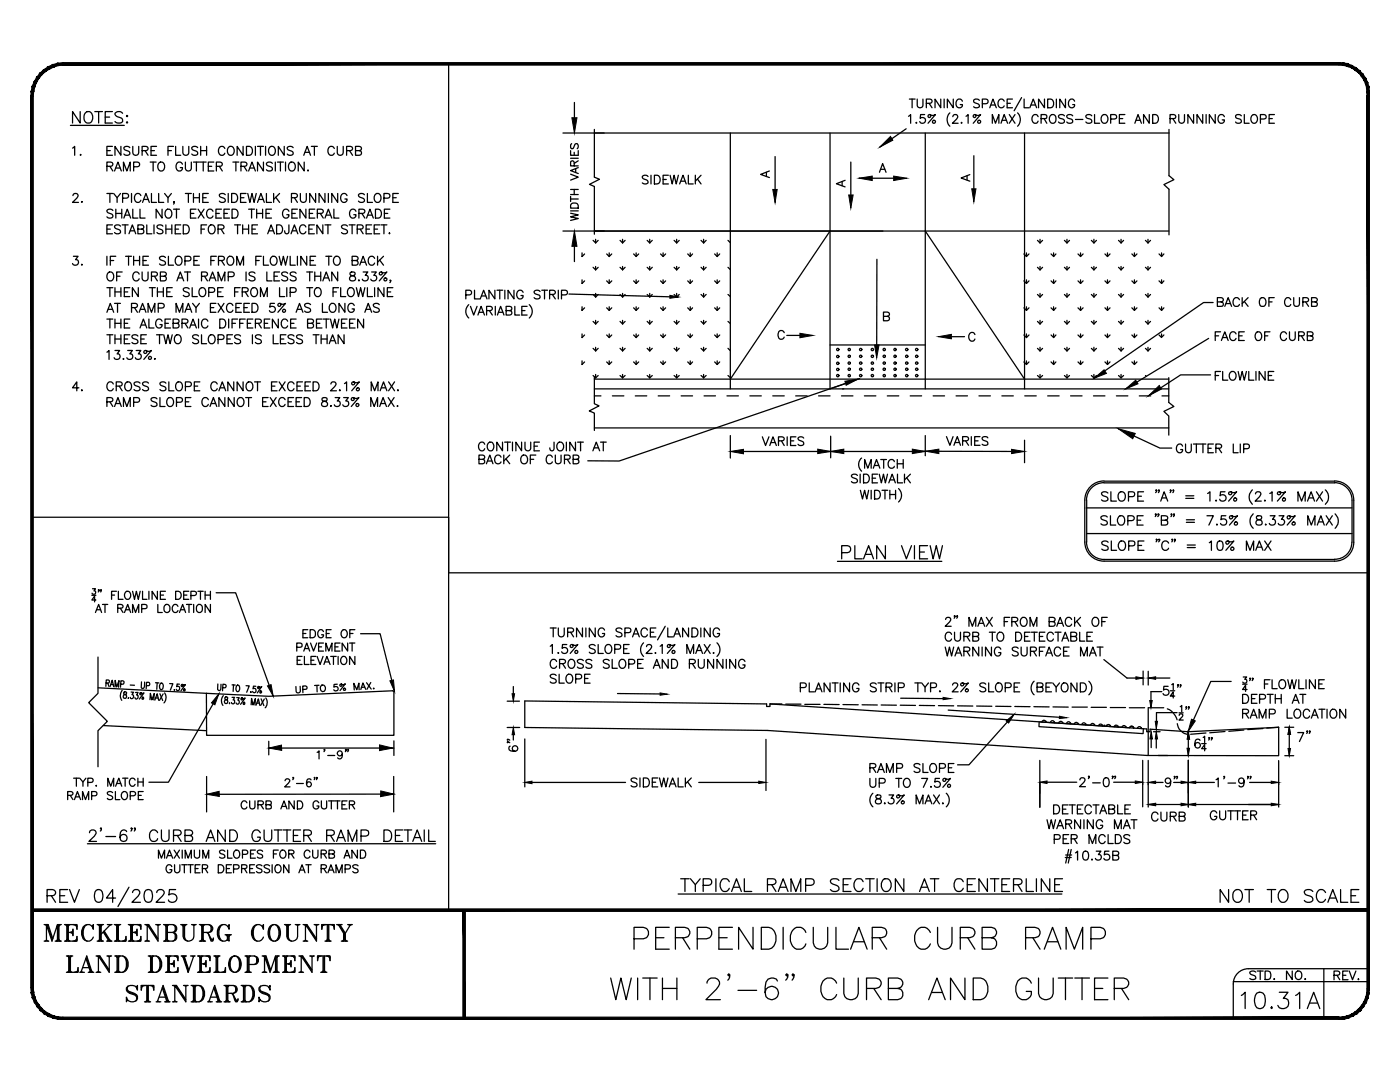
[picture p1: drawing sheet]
<svg xmlns="http://www.w3.org/2000/svg" width="279mm" height="216mm" viewBox="0 0 279 216" stroke-linecap="round" stroke-linejoin="round" font-family="sans-serif">
<defs><g id="words">
<text font-size="9.3" x="121" y="200.7">WITH 2'-6&quot; CURB AND GUTTER</text>
<text font-size="7.9" x="125.6" y="190.5">PERPENDICULAR CURB RAMP</text>
<text font-size="7.1" x="7.8" y="189.1">MECKLENBURG COUNTY</text>
<g font-size="6.6">
<text x="12.3" y="195.1">LAND DEVELOPMENT</text>
<text x="24.3" y="201.1">STANDARDS</text>
<text x="246.9" y="202.5">10.31A</text>
</g>
<text font-size="5.7" x="242.7" y="181.3">NOT TO SCALE</text>
<g font-size="5.3">
<text x="258.2" y="149.2">7&quot;</text>
<text x="100.2" y="151">6&quot;</text>
<text x="214.5" y="158">2'-0&quot;</text>
<text x="231.8" y="158.4">9&quot;</text>
</g>
<g font-size="4.9">
<text x="242" y="62.4">BACK OF CURB</text>
<text x="241.7" y="69.1">FACE OF CURB</text>
<text x="94.5" y="93.8">BACK OF CURB</text>
<text x="124.9" y="158.4">SIDEWALK</text>
<text x="229" y="165.1">CURB</text>
<text x="240.6" y="164.7">GUTTER</text>
<text x="265.3" y="196.8">REV.</text>
</g>
<g font-size="4.4">
<text x="151" y="36.7">A</text>
<text x="166.2" y="38.5">A</text>
<text x="190.9" y="37.4">A</text>
<text x="151.3" y="90">VARIES</text>
<text x="94.5" y="91">CONTINUE JOINT AT</text>
</g>
</g></defs>
<!-- layer: 0 -->
<g fill="none" stroke="#000" stroke-width=".25">
<path d="M89.5 12.7v101.6h183.6M181.5 19.8h1.1M182 19.8v1.7M183 19.8v1.2a.58 .58 0 0 0 .6 .5 .58 .58 0 0 0 .6-.5v-1.2M187.7 19.8v1.7l-1.1-1.7v1.7M188.4 19.8v1.7M190.2 19.8v1.7l-1.1-1.7v1.7M202.1 19.8h-1.1v1.7h1.1M203.9 19.5l-1.5 2.6M204.4 19.8v1.7h1M208.4 19.8v1.7l-1.1-1.7v1.7M209.1 19.8h.6a.92 .92 0 0 1 .6 .8 .92 .92 0 0 1-.6 .9h-.6z"/>
<path d="M210.8 19.8v1.7M212.6 19.8v1.7l-1.1-1.7v1.7M14.1 25h10.7M14.5 29.5l.4-.3v1.8M14.6 39l.3-.4 .6 .2a.55 .55 0 0 1-.2 .7l-.8 .9h1.2M16 22.3v2.3l-1.5-2.3v2.3M16.1 30.8v.2zM17.2 22.4a1.05 1.05 0 0 1 1.2 .4 1.05 1.05 0 0 1 0 1.2 .83 .83 0 0 1-1 .6 .83 .83 0 0 1-.6-.9 1.26 1.26 0 0 1 .4-1.3zM18.9 22.3h1.5M19.7 22.3v2.3M21 23.4h.9M21.3 33.2l1.1-.1 .1-.2-.1-.4-.3-.2h-.8v1.8"/>
<path d="M21.3 30.1h.7M21.3 38.6h1.2M21.9 33.2l.6 .9M21.9 38.6v1.8M22.4 22.3h-1.4v2.3h1.4M22.4 29.2h-1.1v1.8h1.1M22.7 38.6l.7 .9v.9M22.9 34.1l.6-1.8 .7 1.8M23.1 33.5h.9M24 38.6l-.6 .9M24.1 29.2v1.8l-1.2-1.8v1.8M24.5 22.6a.85 .85 0 0 0-.9-.4 .85 .85 0 0 0-.7 .6 1.46 1.46 0 0 0 1.4 .8 .56 .56 0 0 1 0 .9 1.17 1.17 0 0 1-1.4-.2"/>
<path d="M24.5 39.5h.7a.47 .47 0 0 0 .5-.4 .47 .47 0 0 0-.5-.5h-.7v1.8M24.6 34.1v-1.8l.7 1.8 .7-1.8v1.8M25.2 23.2l.2-.2 .1 .2-.1 .1zM25.2 24.5l.2-.2 .1 .2zM25.9 29.5a.67 .67 0 0 0-.6-.3 .67 .67 0 0 0-.6 .4l.2 .3 .8 .3 .2 .5a.78 .78 0 0 1-1.2 0M26.2 38.6v1.8M26.5 29.2v1.3a.6 .6 0 0 0 .6 .5 .6 .6 0 0 0 .6-.5v-1.3M26.7 33.3h.7a.47 .47 0 0 0 .5-.5 .47 .47 0 0 0-.5-.5h-.7v1.8M28.1 39a.65 .65 0 0 0-.7-.4 .65 .65 0 0 0-.6 .7v.4a.65 .65 0 0 0 .6 .7 .65 .65 0 0 0 .7-.4M28.4 30.1l1-.1 .1-.3v-.3l-.4-.2h-.7v1.8M28.7 39.8h.8M29 30.1l.5 .9"/>
<path d="M30 32.3h1.2M30.1 30.1h.7M30.2 38.6v1.8h1M30.6 32.3v1.8M31.2 29.2h-1.1v1.8h1.1M31.7 32.6a.66 .66 0 0 1 .7-.2 .66 .66 0 0 1 .5 .6v.4a.68 .68 0 0 1-.7 .7 .68 .68 0 0 1-.7-.7zM31.7 38.6v1.8h1M32.9 38.6l.6 .9v.9M33.5 30.1h.7M34.2 38.6l-.7 .9M34.6 29.2h-1.1v1.8M35.1 29.2v1.8h1"/>
<path d="M36.4 32.8a.65 .65 0 0 0-.7-.5 .65 .65 0 0 0-.6 .7v.4a.64 .64 0 0 0 .7 .7 .64 .64 0 0 0 .6-.7h-.4M36.5 29.2v1.3a.6 .6 0 0 0 .6 .5 .6 .6 0 0 0 .6-.5v-1.3M37 32.3v1.3a.6 .6 0 0 0 .6 .5 .6 .6 0 0 0 .6-.5v-1.3M37 38.6h1.2M37.6 38.6v1.8M38.6 32.3h1.2M38.6 38.6v1.8M38.6 39.5h1.2M39.2 32.3v1.8M39.5 29.5a.67 .67 0 0 0-.7-.3 .67 .67 0 0 0-.5 .4l.1 .3 .9 .3 .2 .5a.78 .78 0 0 1-1.2 0M39.8 38.6v1.8M40 32.3h1.1"/>
<path d="M40 30.1h1.2M40 29.2v1.8M40.5 39.5h.6M40.6 32.3v1.8M41.2 29.2v1.8M41.6 38.6h-1.1v1.8h1.1M41.6 33.2h.6M42.7 32.3h-1.1v1.8h1.1M43.2 33.2l1-.1 .2-.2-.1-.4-.4-.2h-.7v1.8M43.8 33.2l.6 .9M44.9 29.6a.65 .65 0 0 0-.8-.4 .65 .65 0 0 0-.5 .7v.4a.65 .65 0 0 0 .5 .7 .65 .65 0 0 0 .8-.4M45 38.9a.67 .67 0 0 0-.7-.3 .67 .67 0 0 0-.5 .4l.1 .3 .9 .3 .2 .5a.78 .78 0 0 1-1.2 0"/>
<path d="M45.6 29.5a.66 .66 0 0 1 .7-.3 .66 .66 0 0 1 .4 .7v.4a.68 .68 0 0 1-.6 .7 .68 .68 0 0 1-.7-.7zM45.6 38.6v1.8M46.2 38.6h.6a.95 .95 0 0 1 .6 .9 .95 .95 0 0 1-.6 .9h-.6zM46.5 32.3h1.2M47.1 32.3v1.8M48 39.5h.7M48.1 33.2l1-.1 .2-.2-.1-.4-.3-.2h-.8v1.8M48.5 29.2v1.8l-1.2-1.8v1.8M48.7 33.2l.6 .9M49.1 38.6h-1.1v1.8h1.1M49.2 29.2h.6a.95 .95 0 0 1 .6 .9 .95 .95 0 0 1-.6 .9h-.6zM49.4 38.6l.5 1.8 .4-1.8 .4 1.8 .4-1.8"/>
<path d="M49.6 34.1l.7-1.8 .7 1.8M49.9 33.5h.8M51 29.2v1.8M51.4 29.2h1.2M51.6 39.8h.9M52 29.2v1.8M52.6 32.3v1.8l-1.2-1.8v1.8M53 29.2v1.8M53.2 38.6v1.8h1M53.8 29.5a.66 .66 0 0 1 .7-.3 .66 .66 0 0 1 .4 .7v.4a.68 .68 0 0 1-.6 .7 .68 .68 0 0 1-.7-.7zM54.4 32.6a.67 .67 0 0 0-.7-.3 .67 .67 0 0 0-.5 .5l.1 .2 .9 .4 .2 .5a.78 .78 0 0 1-1.2 0M54.6 38.6v1.8"/>
<path d="M54.9 32.3v1.8M55 39.4l.8 1M55.4 32.3h1.2M55.8 38.6l-1.2 1.2M56 32.3v1.8M56.7 29.2v1.8l-1.2-1.8v1.8M57 32.3v1.8M57.7 32.6a.66 .66 0 0 1 .8-.2 .66 .66 0 0 1 .4 .6v.4a.68 .68 0 0 1-.6 .7 .68 .68 0 0 1-.7-.7zM58.2 39.5l1-.1 .2-.3-.1-.3-.4-.2h-.7v1.8M58.5 29.5a.67 .67 0 0 0-.6-.3 .67 .67 0 0 0-.6 .4l.2 .3 .8 .3 .2 .5a.78 .78 0 0 1-1.2 0M58.8 39.5l.6 .9M59.9 38.6v1.3a.6 .6 0 0 0 .6 .5 .6 .6 0 0 0 .6-.5v-1.3"/>
<path d="M60.6 31l.7-1.8 .7 1.8M60.7 32.3v1.8l-1.2-1.8v1.8M60.9 30.4h.8M61.4 34h.2zM62.1 29.2h1.2M62.7 29.2v1.8M63 38.6v1.8l-1.2-1.8v1.8M64.9 38.6v1.8l-1.2-1.8v1.8M65.5 38.6v1.8M66.7 29.6a.65 .65 0 0 0-.7-.4 .65 .65 0 0 0-.6 .7v.4a.65 .65 0 0 0 .6 .7 .65 .65 0 0 0 .7-.4M67.3 29.2v1.3a.6 .6 0 0 0 .6 .5 .6 .6 0 0 0 .6-.5v-1.3M67.4 38.6v1.8l-1.2-1.8v1.8"/>
<path d="M69.2 30.1l1-.1 .2-.3-.1-.3-.4-.2h-.7v1.8M69.3 39a.65 .65 0 0 0-.8-.4 .65 .65 0 0 0-.5 .7v.4a.64 .64 0 0 0 .6 .7 .64 .64 0 0 0 .7-.7h-.5M69.8 30.1l.6 .9M71 30.1l1-.1 .1-.3v-.3l-.4-.2h-.7v1.8h.7a.47 .47 0 0 0 .5-.5 .47 .47 0 0 0-.5-.4M72.7 38.9a.67 .67 0 0 0-.6-.3 .67 .67 0 0 0-.6 .4l.2 .3 .9 .3 .1 .5a.78 .78 0 0 1-1.2 0M73.3 38.6v1.8h1M74.8 38.9a.66 .66 0 0 1 .8-.3 .66 .66 0 0 1 .4 .7v.4a.68 .68 0 0 1-.6 .7 .68 .68 0 0 1-.7-.7zM76.6 39.5h.8a.47 .47 0 0 0 .4-.4 .47 .47 0 0 0-.4-.5h-.8v1.8M78.4 39.5h.7M79.5 38.6h-1.1v1.8h1.1M112.4 26.5h120.9M113.9 34.8l1.5 .5-1.5 .6"/>
<path d="M113.9 30.1v.9h1.5v-.9M113.9 39.7h1.5M113.9 39.2v1M113.9 38.8h1.5M113.9 37.8h1.5M113.9 31.6h1.5M114.1 28.7l-.2 .3v.5l.2 .2 .3-.1 .4-.9h.4a.69 .69 0 0 1 0 1M114.6 33.1l-.1-.9-.2-.1-.4 .1v.9h1.5M114.6 30.4v.6M114.6 37.8v1M114.6 20.4v3.1M114.9 33.7v.7"/>
<path d="M115.4 33.4l-1.5 .6 1.5 .6M115.4 32.1l-.8 .5M118.6 25.8v9.5l1 .5-2 1 1 .4v9.5M129.3 35.2a.64 .64 0 0 0-.6-.3 .64 .64 0 0 0-.5 .5l.2 .2 .8 .4 .1 .5a.81 .81 0 0 1-1.1 0M129.9 35v1.7M130.6 35a.93 .93 0 0 1 1.1 .5 .93 .93 0 0 1-.3 1.1l-.8 .1zM132.3 35.8h.7M133.4 35h-1.1v1.7h1.1M133.7 35l.5 1.7 .3-1.7 .5 1.7 .4-1.7M135.6 36.7l.7-1.7 .6 1.7M135.9 36.2h.8M137.4 35v1.7h.9"/>
<path d="M138.8 35v1.7M139.2 35.7l.7 1M139.9 35l-1.1 1.2M145.8 26.5v51.1M154.7 31.2v6.6M165.7 26.5v51.1M169.8 32.3v6.6M171.5 35.6h6.9M175.5 34.4l.6-1.8 .7 1.8M175.7 33.8h.9M180.8 25.7l-5.2 3.6M181.3 23.2l.4-.3v1.7"/>
<path d="M182.9 24.4v.2zM184.5 22.9h-.8l-.1 .7a.6 .6 0 0 1 1 0 .6 .6 0 0 1-.2 .9 .6 .6 0 0 1-.8-.2M184.7 26.5v51.1M184.9 20.6l.9-.1 .2-.2-.1-.4-.3-.1h-.7v1.7M185.4 20.6l.6 .9M185.6 22.9l.2 .1a.33 .33 0 0 1-.4 .5l-.2-.2a.33 .33 0 0 1 .2-.4 .33 .33 0 0 1 .4 0l.5 .1 .4-.1-1.5 1.7M189.6 22.5a1.87 1.87 0 0 0 0 2.7M190.2 23.3l.3-.4h.3l.3 .3-.2 .5-.8 .9h1.1M191.8 24.5h.2zM192.1 20.2a.65 .65 0 0 0-.8-.4 .65 .65 0 0 0-.5 .6 .74 .74 0 0 0 .2 1 .74 .74 0 0 0 1-.1l.1-.4h-.5M192.8 23.2l.4-.3v1.7M194.4 31.1v6.6"/>
<path d="M194.6 22.9l.2 .1a.33 .33 0 0 1-.4 .5l-.2-.2a.33 .33 0 0 1 .2-.4 .33 .33 0 0 1 .4 0l.5 .1 .4-.1-1.5 1.7M195.5 20a.63 .63 0 0 0-.7-.3 .63 .63 0 0 0-.5 .5l.1 .2 .9 .4 .2 .5a.84 .84 0 0 1-1.2 0M196 20.7h.8a.47 .47 0 0 0 .4-.5 .47 .47 0 0 0-.4-.4h-.8v1.7M197.5 21.5l.7-1.7 .6 1.7M197.8 21h.8M198 24.6v-1.7l.7 1.7 .6-1.7v1.7M199.8 24.6l.6-1.7 .7 1.7M200 24h.8M200.4 20.2a.63 .63 0 0 0-.7-.4 .63 .63 0 0 0-.5 .6 .77 .77 0 0 0 .8 1.1l.4-.4M201 20.6h.6M201.4 22.9l1.2 1.7M202.6 22.9l-1.2 1.7"/>
<path d="M203.1 22.5a1.87 1.87 0 0 1 0 2.7M204.5 26.5v51.1M205.5 21.5l.7-1.7 .7 1.7M205.8 21h.8M207.2 23.3a.63 .63 0 0 0-.7-.4 .63 .63 0 0 0-.5 .6 .69 .69 0 0 0 .2 1 .69 .69 0 0 0 1-.3M207.8 23.7l1-.1 .1-.6-.4-.1h-.7v1.7M208.4 23.7l.5 .9M209.6 23.1a.7 .7 0 0 1 .9-.1 .7 .7 0 0 1 .2 .9 .66 .66 0 0 1-.6 .7 .66 .66 0 0 1-.7-.7zM212.4 23.1a.67 .67 0 0 0-.6-.3 .67 .67 0 0 0-.6 .5l.2 .2 .9 .3 .1 .5a.78 .78 0 0 1-1.2 0M214.1 23.1a.67 .67 0 0 0-.7-.3 .67 .67 0 0 0-.5 .5l.2 .2 .8 .3 .2 .5a.78 .78 0 0 1-1.2 0M214.5 20.2a.59 .59 0 0 0-.9-.3 .85 .85 0 0 0-.4 1 .85 .85 0 0 0 1 .5l.3-.3v-.2h-.4M214.6 23.8h1.5"/>
<path d="M217.9 23.1a.67 .67 0 0 0-.7-.3 .67 .67 0 0 0-.5 .5l.2 .2 .8 .3 .2 .5a.78 .78 0 0 1-1.2 0M218.4 22.9v1.7h1.1M220.1 22.9a.86 .86 0 0 1 1 .6 .86 .86 0 0 1-.5 1.1 .9 .9 0 0 1-.9-.6 .9 .9 0 0 1 .4-1.1zM221.7 23.7h.7l.4-.2a.46 .46 0 0 0-.4-.6h-.7v1.7M223.4 23.7h.7M224.5 22.9h-1.1v1.7h1.1M226.5 24.6l.6-1.7 .7 1.7M226.7 24h.8M229.4 22.9v1.7l-1.2-1.7v1.7M230 22.9a.93 .93 0 0 1 1.1 .4 .93 .93 0 0 1-.3 1.2l-.8 .1zM233.3 25.8v9.3l1 .8-2 .9 1 1v9.1M233.5 23.7l1-.1 .2-.2-.1-.4-.4-.1h-.7v1.7"/>
<path d="M234.1 23.7l.6 .9M235.2 22.9v1.2a.58 .58 0 0 0 .6 .5 .58 .58 0 0 0 .6-.5v-1.2M238.2 22.9v1.7l-1.1-1.7v1.7M240 22.9v1.7l-1.1-1.7v1.7M240.7 22.9v1.7M242.5 22.9v1.7l-1.2-1.7v1.7M244.3 23.3a.65 .65 0 0 0-.7-.4 .65 .65 0 0 0-.5 .6 .71 .71 0 0 0 .3 1 .71 .71 0 0 0 .9-.3v-.3h-.4M247.7 23.1a.63 .63 0 0 0-.6-.3 .63 .63 0 0 0-.5 .5l.1 .2 .9 .3 .1 .5a.74 .74 0 0 1-1.1 0M248.3 22.9v1.7h1M249.8 23.1a.7 .7 0 0 1 .9-.1 .7 .7 0 0 1 .3 .9 .66 .66 0 0 1-.7 .7 .66 .66 0 0 1-.7-.7zM251.5 23.7h.8l.4-.2a.46 .46 0 0 0-.4-.6h-.8v1.7M253.3 23.7h.6"/>
<path d="M254.3 22.9h-1v1.7h1M14.6 51.1h1l-.5 .7a.59 .59 0 0 1 .4 1 .59 .59 0 0 1-1-.2M16.3 40.3h.1zM16.3 52.8h.1zM21.3 45.7h.7M21.3 51.1v1.8M21.3 57.4h1.2M21.7 54.4a.85 .85 0 0 1 1 .3 .85 .85 0 0 1-.2 1.1 .66 .66 0 0 1-.7 .2 .66 .66 0 0 1-.5-.6v-.5zM21.9 57.4v1.8M22 52h.7M22.4 44.9h-1.1v1.8h1.1M22.5 42a.67 .67 0 0 0-.6-.3 .67 .67 0 0 0-.6 .5l.2 .2 .9 .4 .1 .5a.78 .78 0 0 1-1.2 0"/>
<path d="M22.9 57.4v1.8M22.9 58.3h1.2M23.1 51.1h-1.1v1.8M23.1 41.7v1.8M23.1 42.6h1.2M23.3 55.1h.7M24 45.1a.67 .67 0 0 0-.6-.3 .67 .67 0 0 0-.5 .5l.1 .3 .9 .3 .1 .5a.78 .78 0 0 1-1.1 0M24.1 57.4v1.8M24.3 41.7v1.8M24.4 54.3h-1.1v1.7M24.4 44.9h1.2M24.7 43.5l.7-1.8 .7 1.8"/>
<path d="M24.8 58.3h.7M25 42.9h.8M25 44.9v1.8M25.1 51.1h1.1M25.7 51.1v1.8M25.7 46.7l.7-1.8 .7 1.8M25.9 57.4h-1.1v1.8h1.1M26 46.1h.8M26.5 41.7v1.8h1M26.7 52h1.2M26.7 51.1v1.8M27.5 45.7l1-.1 .2-.2-.1-.4-.3-.1h-.8v1.8h.8a.47 .47 0 0 0 .4-.5 .47 .47 0 0 0-.4-.5"/>
<path d="M27.6 57.4v1.8l-1.2-1.8v1.8M27.8 54.7a.65 .65 0 0 0-.8-.4 .65 .65 0 0 0-.5 .6v.5a.65 .65 0 0 0 .5 .7 .65 .65 0 0 0 .8-.5M27.9 51.1v1.8M27.9 41.7v1.8h1.1M28.4 54.3v1.2a.6 .6 0 0 0 .6 .6 .6 .6 0 0 0 .5-.6v-1.2M28.4 40.4l.7-1.8 .7 1.8M28.5 52h.7M29.3 44.9v1.8h1M29.6 51.1h-1.1v1.8h1.1M29.8 57.4h1.2M30.2 55.1l1-.1 .2-.2-.1-.4-.3-.1h-.8v1.7M30.4 57.4v1.8"/>
<path d="M30.7 44.9v1.8M30.8 55.1l.6 .9M31.4 58.3h1.2M31.4 57.4v1.8M32 55.1l1-.1 .2-.2-.1-.4-.3-.1h-.8v1.7h.8a.47 .47 0 0 0 .4-.4 .47 .47 0 0 0-.4-.5M32.3 41.7v1.8l-1.1-1.8v1.8M32.5 45.1a.67 .67 0 0 0-.6-.3 .67 .67 0 0 0-.6 .5l.2 .3 .8 .3 .2 .5a.78 .78 0 0 1-1.2 0M32.6 57.4v1.8M33 51.4a.67 .67 0 0 0-.6-.3 .67 .67 0 0 0-.6 .5l.2 .2 .9 .4 .1 .5a.78 .78 0 0 1-1.2 0M33.1 42a.66 .66 0 0 1 .8-.2 .66 .66 0 0 1 .4 .6v.4a.68 .68 0 0 1-.7 .7 .68 .68 0 0 1-.7-.7zM33.1 45.7h1.2M33.1 44.9v1.8"/>
<path d="M33.3 58.3h.7M33.6 51.1v1.8h1M34.3 44.9v1.8M34.4 57.4h-1.1v1.8h1.1M34.6 41.7h1.2M34.8 40.3h-.2h.2l-.2 .4M35 45.7h.6M35.1 51.4a.66 .66 0 0 1 .8-.2 .66 .66 0 0 1 .4 .6v.4a.68 .68 0 0 1-.7 .7 .68 .68 0 0 1-.6-.7zM35.2 41.7v1.8M35.3 56l.7-1.7 .7 1.7M35.6 55.5h.8M36.1 44.9h-1.1v1.8h1.1"/>
<path d="M36.6 44.9h.6a.95 .95 0 0 1 .6 .9 .95 .95 0 0 1-.6 .9h-.6zM36.8 54.3h1.2M36.9 52.1h.8a.47 .47 0 0 0 .4-.5 .47 .47 0 0 0-.4-.5h-.8v1.8M37.4 54.3v1.7M37.8 57.7a.67 .67 0 0 0-.7-.3 .67 .67 0 0 0-.5 .4l.1 .3 .9 .3 .2 .5a.78 .78 0 0 1-1.2 0M38 42.6h.7M38.4 57.4v1.8h1M38.7 52h.7M39.1 41.7h-1.1v1.8h1.1M39.5 41.7l1.2 1.8M39.8 51.1h-1.1v1.8h1.1M39.9 57.7a.66 .66 0 0 1 .7-.3 .66 .66 0 0 1 .5 .7v.4a.68 .68 0 0 1-.7 .7 .68 .68 0 0 1-.7-.7z"/>
<path d="M40.1 45.7h.7M40.2 55.1l1-.1 .2-.2-.1-.4-.3-.1h-.8v1.7M40.7 41.7l-1.2 1.8M40.8 55.1l.6 .9M41.2 44.9h-1.1v1.8M41.7 58.3h.7a.47 .47 0 0 0 .5-.4 .47 .47 0 0 0-.5-.5h-.7v1.8M41.7 56l.7-1.7 .7 1.7M41.9 45a.85 .85 0 0 1 1 .3 .85 .85 0 0 1-.1 1.1 .66 .66 0 0 1-.8 .2 .66 .66 0 0 1-.4-.6v-.4zM42 55.5h.8M42.1 52h.7M42.5 42.2a.65 .65 0 0 0-.7-.5 .65 .65 0 0 0-.6 .7v.4a.65 .65 0 0 0 .6 .7 .65 .65 0 0 0 .7-.4M43.1 42.6h.7"/>
<path d="M43.2 51.1h-1.1v1.8M43.4 58.3h.7M43.5 45.7l1-.1 .2-.2-.1-.4-.3-.1h-.8v1.8M43.5 56v-1.7l.7 1.7 .7-1.7v1.7M43.6 52l1-.1 .2-.3-.1-.3-.3-.2h-.8v1.8M44.1 45.7l.6 1M44.2 41.7h-1.1v1.8h1.1M44.2 52l.6 .9M44.5 57.4h-1.1v1.8h1.1M44.7 42.6h.7M45.5 51.4a.66 .66 0 0 1 .7-.2 .66 .66 0 0 1 .5 .6v.4a.68 .68 0 0 1-.7 .7 .68 .68 0 0 1-.7-.7zM45.6 55.2h.7a.47 .47 0 0 0 .5-.5 .47 .47 0 0 0-.5-.4h-.7v1.7"/>
<path d="M45.8 41.7h-1.1v1.8h1.1M46.3 41.7h.6a.95 .95 0 0 1 .6 .9 .95 .95 0 0 1-.6 .9h-.6zM46.8 44.9h1.2M46.8 58.3h.7M47.2 52.9v-1.8l.7 1.8 .7-1.8v1.8M47.4 44.9v1.8M47.9 57.4h-1.1v1.8M48.3 58.3l1.1-.1 .1-.3-.1-.3-.3-.2h-.8v1.8M48.4 45.7h1.2M48.4 44.9v1.8M48.9 58.3l.6 .9M49.1 54.3v1.7"/>
<path d="M49.6 41.7h1.2M49.6 44.9v1.8M50.2 57.7a.66 .66 0 0 1 .8-.3 .66 .66 0 0 1 .4 .7v.4a.68 .68 0 0 1-.7 .7 .68 .68 0 0 1-.7-.7zM50.2 41.7v1.8M50.3 45.7h.7M50.9 54.5a.67 .67 0 0 0-.7-.3 .67 .67 0 0 0-.5 .5l.2 .2 .8 .4 .2 .5a.78 .78 0 0 1-1.2 0M51.1 52h.6M51.2 42.6h1.2M51.2 41.7v1.8M51.4 40.4l.7-1.8 .6 1.8M51.4 44.9h-1.1v1.8h1.1M52 59.2v-1.8l.7 1.8 .6-1.8v1.8"/>
<path d="M52.2 51.1h-1.1v1.8M52.4 41.7v1.8M52.6 51.1v1.8h1M53.1 42.6h.7M53.3 54.3v1.7h1M53.4 46.7l.7-1.8 .7 1.8M53.7 46.1h.8M54.1 51.4a.66 .66 0 0 1 .8-.2 .66 .66 0 0 1 .4 .6v.4a.68 .68 0 0 1-.7 .7 .68 .68 0 0 1-.7-.7zM54.2 41.7h-1.1v1.8h1.1M54.7 55.1h.7M55.2 44.9h.6a.95 .95 0 0 1 .6 .9 .95 .95 0 0 1-.6 .9h-.6zM55.7 51.1l.4 1.8 .5-1.8 .4 1.8 .4-1.8"/>
<path d="M55.8 54.3h-1.1v1.7h1.1M55.8 57.4v1.8h1M57.2 57.4v1.8M57.4 54.5a.67 .67 0 0 0-.6-.3 .67 .67 0 0 0-.6 .5l.2 .2 .8 .4 .2 .5a.78 .78 0 0 1-1.2 0M57.7 42.2a.65 .65 0 0 0-.8-.5 .65 .65 0 0 0-.5 .7v.4a.64 .64 0 0 0 .6 .7 .64 .64 0 0 0 .7-.7h-.5M57.7 44.9l-.1 1.6-.3 .2-.3-.1-.2-.5M57.9 51.1v1.8h1M57.9 58.3h.8a.47 .47 0 0 0 .4-.4 .47 .47 0 0 0-.4-.5h-.8v1.8M58.1 46.7l.7-1.8 .6 1.8M58.3 42.6h.6M58.3 46.1h.9M59.1 54.5a.67 .67 0 0 0-.6-.3 .67 .67 0 0 0-.6 .5l.2 .2 .8 .4 .2 .5a.78 .78 0 0 1-1.2 0"/>
<path d="M59.4 41.7h-1.1v1.8h1.1M59.4 51.1v1.8M61 41.7v1.8l-1.1-1.8v1.8M61 45.3a.65 .65 0 0 0-.7-.4 .65 .65 0 0 0-.5 .7v.4a.65 .65 0 0 0 .5 .7 .65 .65 0 0 0 .7-.5M61.2 51.1v1.8l-1.2-1.8v1.8M61.2 54.3h1.2M61.2 57.4h1.2M61.6 45.7h.7M61.7 42.6h.7M61.8 54.3v1.7M61.8 57.4v1.8M61.9 52h.7"/>
<path d="M62.7 44.9h-1.1v1.8h1.1M62.8 41.7h-1.1v1.8h1.1M62.8 55.1h1.2M62.8 54.3v1.7M62.9 57.7a.66 .66 0 0 1 .8-.3 .66 .66 0 0 1 .4 .7v.4a.68 .68 0 0 1-.7 .7 .68 .68 0 0 1-.7-.7zM63 51.1h-1.1v1.8h1.1M63.3 42.6l1-.1 .2-.3-.1-.3-.3-.2h-.8v1.8M63.9 42.6l.6 .9M64 54.3v1.7M64.4 44.9v1.8l-1.2-1.8v1.8M64.4 56l.7-1.7 .7 1.7M64.7 55.5h.8"/>
<path d="M64.9 43.5l.6-1.8 .7 1.8M64.9 44.9h1.1M65 51.1h1.2M65.1 42.9h.9M65.4 44.9v1.8M65.6 51.1v1.8M66.5 58.3h.6M66.6 41.7v1.8h1M66.7 51.4a.66 .66 0 0 1 .8-.2 .66 .66 0 0 1 .4 .6v.4a.68 .68 0 0 1-.7 .7 .68 .68 0 0 1-.7-.7zM67.4 54.3v1.7l-1.2-1.7v1.7M67.6 57.4h-1.1v1.8M68 57.4v1.8h1"/>
<path d="M69.3 45.1a.67 .67 0 0 0-.6-.3 .67 .67 0 0 0-.5 .5l.1 .3 .9 .3 .1 .5a.78 .78 0 0 1-1.1 0M69.5 57.7a.66 .66 0 0 1 .8-.3 .66 .66 0 0 1 .4 .7v.4a.68 .68 0 0 1-.7 .7 .68 .68 0 0 1-.7-.7zM69.7 44.9h1.2M69.9 54.4a.36 .36 0 0 0 .2 .5 .64 .64 0 0 1 .7 .3 .64 .64 0 0 1 0 .8h-.6a.51 .51 0 0 1-.5-.5 .51 .51 0 0 1 .6-.5l.3-.1a.36 .36 0 0 0 .2-.5zM70.3 52l1-.1 .2-.3-.1-.3-.4-.2h-.7v1.8h.7a.47 .47 0 0 0 .5-.4 .47 .47 0 0 0-.5-.5M70.3 44.9v1.8M71 42.2a.65 .65 0 0 0-.7-.5 .65 .65 0 0 0-.5 .7v.4a.64 .64 0 0 0 .6 .7 .64 .64 0 0 0 .6-.7h-.4M71.1 57.4l.4 1.8 .5-1.8 .4 1.8 .4-1.8M71.3 45.7l1-.1 .2-.2-.1-.4-.3-.1h-.8v1.8M71.5 56h.2zM71.6 42.6l1-.1 .2-.3-.1-.3-.3-.2h-.8v1.8M71.8 52.9l.7-1.8 .7 1.8"/>
<path d="M71.9 45.7l.6 1M72.1 52.3h.8M72.2 42.6l.6 .9M72.5 54.3h.9l-.5 .6a.59 .59 0 0 1 .4 1 .59 .59 0 0 1-1-.2M73.1 45.7h.6M73.2 43.5l.6-1.8 .7 1.8M73.3 57.4v1.8h1M73.4 42.9h.9M74.2 44.9h-1.1v1.8h1.1M74.2 54.3h.9l-.5 .6a.59 .59 0 0 1 .4 1 .59 .59 0 0 1-1-.2M74.7 45.7h.7M74.8 51.6a.65 .65 0 0 0-.8-.5 .65 .65 0 0 0-.5 .7v.4a.65 .65 0 0 0 .5 .7 .65 .65 0 0 0 .8-.4"/>
<path d="M74.8 57.4v1.8M74.9 41.7h.6a.95 .95 0 0 1 .6 .9 .95 .95 0 0 1-.6 .9h-.6zM75.4 51.1v1.8M75.8 44.9h-1.1v1.8h1.1M75.8 51.9l.7 1M76 44.9h1.2M76.1 54.3l.2 .1a.34 .34 0 0 1-.4 .5l-.2-.2a.35 .35 0 0 1 .2-.4 .35 .35 0 0 1 .4 .1h.5l.4-.1-1.5 1.7M76.5 51.1l-1.1 1.2M76.6 57.4v1.8l-1.2-1.8v1.8M76.6 44.9v1.8M76.7 42.6h.7M77.3 58.3h.7"/>
<path d="M77.6 46.6h.2zM77.8 41.7h-1.1v1.8h1.1M78 56h-.2h.2l-.2 .4M78.4 57.4h-1.1v1.8h1.1M93 58.8h.7a.47 .47 0 0 0 .4-.4 .47 .47 0 0 0-.4-.5h-.7v1.7M94.7 57.9v1.7h1M95.8 59.6l.7-1.7 .7 1.7M96.1 59.1h.8M98.8 57.9v1.7l-1.2-1.7v1.7M99.2 57.9h1.1M99.7 57.9v1.7M100.8 57.9v1.7"/>
<path d="M102.6 57.9v1.7l-1.2-1.7v1.7M104.4 58.3a.65 .65 0 0 0-.8-.4 .65 .65 0 0 0-.5 .7 .71 .71 0 0 0 .3 1 .71 .71 0 0 0 1-.4v-.2h-.4M107.8 58.2a.67 .67 0 0 0-.7-.3 .67 .67 0 0 0-.5 .4l.2 .3 .8 .3 .2 .5a.78 .78 0 0 1-1.2 0M108.1 57.9h1.2M108.7 57.9v1.7M109.7 58.8l1-.1 .1-.3-.1-.3-.3-.2h-.7v1.7M110.2 58.8l.6 .8M111.4 57.9v1.7M112.1 58.8h.7a.47 .47 0 0 0 .5-.4 .47 .47 0 0 0-.5-.5h-.7v1.7M112.4 46.1h120.9M113.5 58.7l20.2 .5M113.9 42.5l1.5 .4-1.5 .4 1.5 .3-1.5 .4"/>
<path d="M113.9 42.1h1.5M113.9 40.8a.87 .87 0 0 1 1.5 .2v.5h-1.5zM114.6 49.1v3.1M116.2 50.5v.7l.5-.5M116.2 55.8v.8l.5-.6M118.4 58.8l.5 .5M118.4 53.3l.5 .5M118.4 48l.5 .5M118.9 47.8v.7M118.9 53.2v.6M118.9 58.5v.8M119.4 48l-.5 .5"/>
<path d="M119.4 53.3l-.5 .5M119.4 58.8l-.5 .5M121.1 56l.5 .6M121.1 50.7l.5 .5M121.6 50.5v.7M121.6 55.8v.8M122.1 50.7l-.5 .5M122.1 56l-.5 .6M123.7 58.8l.5 .5M123.7 53.3l.5 .5M123.7 48l.5 .5M124.2 47.8v.7"/>
<path d="M124.2 53.2v.6M124.2 58.5v.8M124.8 48l-.6 .5M124.8 53.3l-.6 .5M124.8 58.8l-.6 .5M126.4 56l.6 .6M126.4 50.7l.6 .5M127 50.5v.7M127 55.8v.8M127.5 50.7l-.5 .5M127.5 56l-.5 .6M129.2 58.8l.5 .5"/>
<path d="M129.2 53.3l.5 .5M129.2 48l.5 .5M129.7 47.8v.7M129.7 53.2v.6M129.7 58.5v.8M130.2 48l-.5 .5M130.2 53.3l-.5 .5M130.2 58.8l-.5 .5M131.8 56l.5 .6M131.8 50.7l.5 .5M132.3 50.5v.7M132.3 55.8v.8"/>
<path d="M132.8 50.7l-.5 .5M132.8 56l-.5 .6M134.5 58.8l.5 .5M134.5 53.3l.5 .5M134.5 48l.5 .5M135 47.8v.7M135 53.2v.6M135 58.5v.8M135.6 48l-.6 .5M135.6 53.3l-.6 .5M135.6 58.8l-.6 .5M137.2 56l.6 .6"/>
<path d="M137.2 50.7l.6 .5M137.8 50.5v.7M137.8 55.8v.8M138.2 50.7l-.4 .5M138.2 56l-.4 .6M139.9 58.8l.5 .5M139.9 53.3l.5 .5M139.9 48l.5 .5M140.4 47.8v.7M140.4 53.2v.6M140.4 58.5v.8M140.9 48l-.5 .5"/>
<path d="M140.9 53.3l-.5 .5M140.9 58.8l-.5 .5M142.6 56l.5 .6M142.6 50.7l.5 .5M143.1 50.5v.7M143.1 55.8v.8M143.6 50.7l-.5 .5M143.6 56l-.5 .6M145.3 58.8l.5 .4M145.3 53.3l.5 .5M145.3 48l.5 .4M165.7 46.1l-19.9 29.5"/>
<path d="M175 51.7v17.1M184.7 46.1l19.8 29.5M204.3 56l.6 .6M204.3 50.7l.6 .5M204.9 50.5v.7M204.9 55.8v.8M205.4 50.7l-.5 .5M205.4 56l-.5 .6M207.1 58.8l.5 .5M207.1 53.3l.5 .5M207.1 48l.5 .5M207.6 47.8v.7"/>
<path d="M207.6 53.2v.6M207.6 58.5v.8M208.1 48l-.5 .5M208.1 53.3l-.5 .5M208.1 58.8l-.5 .5M209.8 56l.5 .6M209.8 50.7l.5 .5M210.3 50.5v.7M210.3 55.8v.8M210.7 50.7l-.4 .5M210.7 56l-.4 .6M212.4 58.8l.5 .5"/>
<path d="M212.4 53.3l.5 .5M212.4 48l.5 .5M212.9 47.8v.7M212.9 53.2v.6M212.9 58.5v.8M213.4 48l-.5 .5M213.4 53.3l-.5 .5M213.4 58.8l-.5 .5M215.1 56l.5 .6M215.1 50.7l.5 .5M215.6 50.5v.7M215.6 55.8v.8"/>
<path d="M216.2 50.7l-.6 .5M216.2 56l-.6 .6M217.8 58.8l.5 .5M217.8 53.3l.5 .5M217.8 48l.5 .5M218.3 47.8v.7M218.3 53.2v.6M218.3 58.5v.8M218.8 48l-.5 .5M218.8 53.3l-.5 .5M218.8 58.8l-.5 .5M220.5 56l.5 .6"/>
<path d="M220.5 50.7l.5 .5M221 50.5v.7M221 55.8v.8M221.5 50.7l-.5 .5M221.5 56l-.5 .6M223.2 58.8l.5 .5M223.2 53.3l.5 .5M223.2 48l.5 .5M223.7 47.8v.7M223.7 53.2v.6M223.7 58.5v.8M224.2 48l-.5 .5"/>
<path d="M224.2 53.3l-.5 .5M224.2 58.8l-.5 .5M225.9 56l.5 .6M225.9 50.7l.5 .5M226.4 50.5v.7M226.4 55.8v.8M226.9 50.7l-.5 .5M226.9 56l-.5 .6M228.6 58.8l.5 .5M228.6 53.3l.5 .5M228.6 48l.5 .5M229.1 47.8v.7"/>
<path d="M229.1 53.2v.6M229.1 58.5v.8M229.6 48l-.5 .5M229.6 53.3l-.5 .5M229.6 58.8l-.5 .5M231.3 56l.5 .6M231.3 50.7l.5 .5M231.8 50.5v.7M231.8 55.8v.8M232.3 50.7l-.5 .5M232.3 56l-.5 .6M15.7 77.4h-1.2l.8-1.2v1.8"/>
<path d="M16.3 77.9h.1zM21.3 62.3l.7-1.8 .7 1.8M21.3 70.3l.5-.4v1.8M21.3 63.7h1.2M21.3 66.8h1.2M21.6 61.7h.8M21.9 63.7v1.7M21.9 66.8v1.8M22.6 76.6a.65 .65 0 0 0-.7-.4 .65 .65 0 0 0-.6 .7v.4a.65 .65 0 0 0 .6 .7 .65 .65 0 0 0 .7-.4M22.9 60.5h1.1M22.9 69.9h1l-.5 .7a.59 .59 0 0 1 .4 1 .59 .59 0 0 1-1-.2M22.9 63.7v1.7"/>
<path d="M22.9 66.8v1.8M22.9 64.5h1.2M22.9 67.6h1.2M23.2 77h1l.2-.3-.1-.3-.3-.2h-.8v1.8M23.5 60.5v1.8M23.8 77l.6 1M24.1 63.7v1.7M24.1 66.8v1.8M24.6 71.6h.1zM24.8 64.5h.7M24.8 67.6h.7M25.1 76.5a.66 .66 0 0 1 .7-.3 .66 .66 0 0 1 .4 .7v.4a.68 .68 0 0 1-.6 .7 .68 .68 0 0 1-.7-.7z"/>
<path d="M25.5 69.9h.9l-.5 .7a.59 .59 0 0 1 .4 1 .59 .59 0 0 1-1-.2M25.9 63.7h-1.1v1.7h1.1M25.9 66.8h-1.1v1.8h1.1M26.2 61.4l1.1-.1 .1-.3-.1-.3-.3-.2h-.8v1.8M26.8 61.4l.6 .9M27.2 69.9h.9l-.5 .7a.59 .59 0 0 1 .4 1 .59 .59 0 0 1-1-.2M27.5 67.1a.67 .67 0 0 0-.6-.3 .67 .67 0 0 0-.6 .4l.2 .3 .8 .3 .2 .5a.78 .78 0 0 1-1.2 0M27.8 62.3l.6-1.8 .7 1.8M27.9 65.4l.7-1.7 .7 1.7M27.9 76.5a.67 .67 0 0 0-.6-.3 .67 .67 0 0 0-.5 .4l.1 .3 .9 .3 .1 .5a.78 .78 0 0 1-1.1 0M28 61.7h.9M28.1 67.6h.7"/>
<path d="M28.2 64.9h.8M29.1 69.9l.2 .2a.34 .34 0 0 1-.4 .4l-.2-.1a.35 .35 0 0 1 .2-.4 .35 .35 0 0 1 .4 0l.5 .1 .4-.2-1.5 1.8M29.2 66.8h-1.1v1.8h1.1M29.5 62.3v-1.8l.7 1.8 .7-1.8v1.8M29.6 76.5a.67 .67 0 0 0-.6-.3 .67 .67 0 0 0-.6 .4l.2 .3 .9 .3 .1 .5a.78 .78 0 0 1-1.2 0M29.7 63.7v1.7h1M30.8 71.6h.2zM31.2 66.8h1.2M31.3 79.6a.67 .67 0 0 0-.6-.3 .67 .67 0 0 0-.6 .5l.2 .2 .9 .3 .1 .6a.78 .78 0 0 1-1.2 0M31.6 61.5h.7a.47 .47 0 0 0 .5-.5 .47 .47 0 0 0-.5-.5h-.7v1.8M31.8 66.8v1.8M31.9 79.3v1.8h1"/>
<path d="M32.3 64.1a.65 .65 0 0 0-.7-.4 .65 .65 0 0 0-.5 .6v.5a.64 .64 0 0 0 .6 .7 .64 .64 0 0 0 .6-.7h-.4M32.7 66.8l.4 1.8 .4-1.8 .5 1.8 .4-1.8M32.9 64.5h.7M33.1 76.5a.67 .67 0 0 0-.6-.3 .67 .67 0 0 0-.6 .4l.2 .3 .8 .3 .2 .5a.78 .78 0 0 1-1.2 0M33.6 79.4a.85 .85 0 0 1 1 .4 .85 .85 0 0 1-.1 1.1 .66 .66 0 0 1-.8 .2 .66 .66 0 0 1-.4-.7v-.4zM33.7 76.2v1.8h1M34 63.7h-1.1v1.7h1.1M34.5 64.5l1.1-.1 .1-.2-.1-.4-.3-.1h-.8v1.7h.8a.47 .47 0 0 0 .4-.4 .47 .47 0 0 0-.4-.5M35 67.1a.66 .66 0 0 1 .7-.3 .66 .66 0 0 1 .5 .7v.4a.68 .68 0 0 1-.7 .7 .68 .68 0 0 1-.7-.7zM35.1 62.3v-1.8l.7 1.8 .7-1.8v1.8M35.2 76.5a.66 .66 0 0 1 .8-.3 .66 .66 0 0 1 .4 .7v.4a.68 .68 0 0 1-.7 .7 .68 .68 0 0 1-.6-.7zM36.3 64.5l1-.1 .2-.2-.1-.4-.3-.1h-.8v1.7"/>
<path d="M36.9 62.3l.7-1.8 .7 1.8M36.9 64.5l.6 .9M37 77.1h.8a.47 .47 0 0 0 .4-.4 .47 .47 0 0 0-.4-.5h-.8v1.8M37.2 61.7h.8M37.8 65.4l.7-1.7 .7 1.7M38.1 79.3h-1.1v1.8h1.1M38.1 64.9h.8M38.4 60.5l.7 .9v.9M38.8 77h.7M39.6 67.1a.67 .67 0 0 0-.6-.3 .67 .67 0 0 0-.6 .4l.2 .3 .9 .3 .1 .5a.78 .78 0 0 1-1.2 0M39.6 63.7v1.7M39.8 60.5l-.7 .9"/>
<path d="M39.9 76.2h-1.1v1.8h1.1M40.2 66.8v1.8h1M41.5 64.1a.65 .65 0 0 0-.8-.4 .65 .65 0 0 0-.5 .6v.5a.65 .65 0 0 0 .5 .7 .65 .65 0 0 0 .8-.5M41.6 79.8a.65 .65 0 0 0-.8-.5 .65 .65 0 0 0-.5 .7v.4a.65 .65 0 0 0 .5 .7 .65 .65 0 0 0 .8-.4M41.7 67.1a.66 .66 0 0 1 .8-.3 .66 .66 0 0 1 .4 .7v.4a.68 .68 0 0 1-.7 .7 .68 .68 0 0 1-.6-.7zM42 61.4h.7M43.1 60.5h-1.1v1.8h1.1M43.3 76.6a.65 .65 0 0 0-.7-.4 .65 .65 0 0 0-.5 .7v.4a.65 .65 0 0 0 .5 .7 .65 .65 0 0 0 .7-.4M43.5 67.7h.8a.47 .47 0 0 0 .4-.4 .47 .47 0 0 0-.4-.5h-.8v1.8M43.5 60.5l1.2 1.8M43.7 78l.7-1.8 .6 1.8M43.9 63.7h.6a.95 .95 0 0 1 .6 .9 .95 .95 0 0 1-.6 .8h-.6z"/>
<path d="M43.9 77.4h.9M44.7 60.5l-1.2 1.8M44.9 79.3v1.8l-1.2-1.8v1.8M45.3 67.6h.7M45.6 63.7v1.7M46.3 64.5h.7M46.4 66.8h-1.1v1.8h1.1M46.5 61a.65 .65 0 0 0-.8-.5 .65 .65 0 0 0-.5 .7v.4a.65 .65 0 0 0 .5 .7 .65 .65 0 0 0 .8-.4M46.7 76.2v1.8l-1.2-1.8v1.8M46.7 79.3v1.8l-1.1-1.8v1.8M47.1 61.4h.7M47.4 63.7h-1.1v1.7"/>
<path d="M47.7 79.4a.85 .85 0 0 1 1 .4 .85 .85 0 0 1-.2 1.1 .66 .66 0 0 1-.7 .2 .66 .66 0 0 1-.5-.7v-.4zM47.8 64.5h.7M48 67.1a.67 .67 0 0 0-.6-.3 .67 .67 0 0 0-.6 .4l.2 .3 .8 .3 .2 .5a.78 .78 0 0 1-1.2 0M48.2 60.5h-1.1v1.8h1.1M48.5 76.2v1.8l-1.2-1.8v1.8M48.7 61.4h.7M48.9 63.7h-1.1v1.7M49 79.3h1.2M49.3 76.5a.66 .66 0 0 1 .7-.3 .66 .66 0 0 1 .5 .7v.4a.68 .68 0 0 1-.7 .7 .68 .68 0 0 1-.7-.7zM49.4 64.5h.6M49.6 79.3v1.8M49.8 60.5h-1.1v1.8h1.1"/>
<path d="M50.3 60.5h.6a.95 .95 0 0 1 .6 .9 .95 .95 0 0 1-.6 .9h-.6zM50.4 66.8v1.8M50.5 63.7h-1.1v1.7h1.1M50.8 76.2h1.2M51 64.5l1-.1 .2-.2-.1-.4-.4-.1h-.7v1.7M51.4 76.2v1.8M51.6 64.5l.6 .9M52.2 67.1a.67 .67 0 0 0-.7-.3 .67 .67 0 0 0-.5 .4l.1 .3 .9 .3 .2 .5a.78 .78 0 0 1-1.2 0M52.7 64.5h.7M53.5 79.3h-1.1v1.8h1.1M53.8 63.7h-1.1v1.7h1.1M53.9 79.3l1.2 1.8"/>
<path d="M54.2 77h.7M54.5 66.8v1.8h1M54.8 60.5h-.9l-.1 .8a.63 .63 0 0 1 1 0 .63 .63 0 0 1-.1 .9 .63 .63 0 0 1-.9-.2M55.1 79.3l-1.2 1.8M55.3 76.2h-1.1v1.8h1.1M55.5 63.7v1.7l-1.1-1.7v1.7M55.7 76.2l1.2 1.8M55.9 60.5l.1 .2a.34 .34 0 0 1-.4 .4l-.1-.1a.35 .35 0 0 1 .1-.4 .35 .35 0 0 1 .4 0l.6 .1 .4-.2-1.5 1.8M56 67.6h.6M56.9 79.8a.65 .65 0 0 0-.7-.5 .65 .65 0 0 0-.6 .7v.4a.65 .65 0 0 0 .6 .7 .65 .65 0 0 0 .7-.4M56.9 76.2l-1.2 1.8M57.1 66.8h-1.1v1.8h1.1"/>
<path d="M57.4 64.1a.65 .65 0 0 0-.7-.4 .65 .65 0 0 0-.6 .6v.5a.65 .65 0 0 0 .6 .7 .65 .65 0 0 0 .7-.5M58 64.5h.7M58.6 79.3h-1.1v1.8h1.1M58.7 67.1a.67 .67 0 0 0-.7-.3 .67 .67 0 0 0-.5 .4l.2 .3 .8 .3 .2 .5a.78 .78 0 0 1-1.2 0M58.7 76.6a.65 .65 0 0 0-.8-.4 .65 .65 0 0 0-.5 .7v.4a.65 .65 0 0 0 .5 .7 .65 .65 0 0 0 .8-.4M59.1 62.3l.7-1.8 .7 1.8M59.1 63.7h-1.1v1.7h1.1M59.3 77h.6M59.4 61.7h.8M60.2 79.3h-1.1v1.8h1.1M60.4 67.1a.67 .67 0 0 0-.7-.3 .67 .67 0 0 0-.5 .4l.2 .3 .8 .3 .2 .5a.78 .78 0 0 1-1.2 0M60.4 76.2h-1.1v1.8h1.1"/>
<path d="M60.7 79.3h.6a.95 .95 0 0 1 .6 .9 .95 .95 0 0 1-.6 .9h-.6zM60.9 77h.7M61.4 64.5l1-.1 .2-.2-.1-.4-.4-.1h-.7v1.7h.7a.47 .47 0 0 0 .5-.4 .47 .47 0 0 0-.5-.5M62 60.8a.67 .67 0 0 0-.7-.3 .67 .67 0 0 0-.5 .5l.2 .2 .8 .4 .2 .5a.78 .78 0 0 1-1.2 0M62 76.2h-1.1v1.8h1.1M62.5 76.2h.6a.95 .95 0 0 1 .6 .9 .95 .95 0 0 1-.6 .9h-.6zM62.5 66.8h1.2M63.1 66.8v1.8M63.2 64.5h.6M64.1 67.6h1.2M64.1 66.8v1.8M64.3 63.7h-1.1v1.7h1.1"/>
<path d="M64.3 60.5v1.8h1.1M64.3 79.4a.36 .36 0 0 0 .2 .6 .64 .64 0 0 1 .7 .3 .64 .64 0 0 1 0 .7l-.6 .1a.51 .51 0 0 1-.4-.5 .51 .51 0 0 1 .5-.5l.3-.1a.36 .36 0 0 0 .2-.6zM64.5 63.7h1.2M65.1 63.7v1.7M65.3 66.8v1.8M65.7 68.6l.7-1.8 .7 1.8M65.9 60.8a.66 .66 0 0 1 .7-.2 .66 .66 0 0 1 .5 .6v.4a.68 .68 0 0 1-.7 .7 .68 .68 0 0 1-.7-.7zM66 63.7l.4 1.7 .4-1.7 .4 1.7 .4-1.7M66 68h.8M66 76.6l.4-.4 .6 .2a.55 .55 0 0 1-.2 .7l-.8 .9h1.1M66.9 79.3h.9l-.5 .7a.59 .59 0 0 1 .5 1 .59 .59 0 0 1-1.1-.2M67.7 77.9h.2z"/>
<path d="M68.2 64.5h.6M68.6 79.3h.9l-.5 .7a.59 .59 0 0 1 .4 1 .59 .59 0 0 1-1-.2M68.7 66.8v1.8l-1.2-1.8v1.8M68.7 76.5l.5-.3v1.8M68.8 60.5v1.8l-1.2-1.8v1.8M69.3 63.7h-1.1v1.7h1.1M69.8 64.5h.6M70.5 79.3l.2 .2a.34 .34 0 0 1-.4 .4l-.2-.1a.35 .35 0 0 1 .2-.4 .35 .35 0 0 1 .4 0l.5 .1 .4-.2-1.5 1.8M70.6 76.2l.2 .2a.34 .34 0 0 1-.4 .4l-.2-.2a.35 .35 0 0 1 .2-.4 .35 .35 0 0 1 .4 .1l.5 .1 .4-.2-1.5 1.8M70.7 61a.65 .65 0 0 0-.7-.5 .65 .65 0 0 0-.6 .7v.4a.64 .64 0 0 0 .7 .7 .64 .64 0 0 0 .6-.7h-.4M70.9 63.7h-1.1v1.7h1.1M72.6 63.7v1.7l-1.2-1.7v1.7"/>
<path d="M72.8 62.3l.7-1.8 .7 1.8M73.1 61.7h.8M74.1 78v-1.8l.7 1.8 .6-1.8v1.8M75.7 60.8a.67 .67 0 0 0-.7-.3 .67 .67 0 0 0-.5 .5l.2 .2 .8 .4 .2 .5a.78 .78 0 0 1-1.2 0M75.9 78l.6-1.8 .7 1.8M76.1 77.4h.9M77.5 79.3l1.2 1.8M77.6 76.2l1.1 1.8M78.7 79.3l-1.2 1.8M78.7 76.2l-1.1 1.8M79.3 77.9h.2zM93.6 60.8a1.78 1.78 0 0 0 0 2.7"/>
<path d="M93.9 61.1l.6 1.8 .7-1.8M95.4 62.9l.6-1.8 .7 1.8M95.6 62.3h.8M97.1 62l1-.1 .2-.3-.1-.3-.4-.2h-.7v1.8M97.7 62l.6 .9M98.8 61.1v1.8M99.3 62.9l.6-1.8 .7 1.8M99.5 62.3h.8M101 62l1-.1 .2-.3-.1-.3-.4-.2h-.7v1.8h.7l.4-.2 .1-.4-.5-.3M102.7 61.1v1.8h1M104.1 62h.7M105.2 61.1h-1.1v1.8h1.1"/>
<path d="M105.6 60.8a1.78 1.78 0 0 1 0 2.7M116.2 61.9h.1M116.2 61.2v.7M116.2 66.6v.8l.5-.6M116.2 72v.7l.5-.5M116.7 61.4l-.5 .5M118.4 74.9l.5 .5M118.4 69.5l.5 .5M118.4 64.1l.5 .5M118.6 75.2v5.4l.9 .4-1.9 1 1 .4v3.5M118.6 75.6h114.7M118.6 77.6h114.7"/>
<path d="M118.6 79h1.3M118.9 63.9v.7M118.9 69.3v.7M118.9 74.7v.7M119.4 64.1l-.5 .5M119.4 69.5l-.5 .5M119.4 74.9l-.5 .5M121.1 72.2l.5 .5M121.1 66.8l.5 .6M121.1 61.4l.5 .5M121.6 61.2v.7M121.6 66.6v.8"/>
<path d="M121.6 72v.7M122.1 61.4l-.5 .5M122.1 66.8l-.5 .6M122.1 72.2l-.5 .5M122.2 79h2.3M123.7 74.9l.5 .5M123.7 69.5l.5 .5M123.7 64.1l.5 .5M124.2 63.9v.7M124.2 69.3v.7M124.2 74.7v.7M124.8 64.1l-.6 .5"/>
<path d="M124.8 69.5l-.6 .5M124.8 74.9l-.6 .5M126.4 72.2l.6 .5M126.4 66.8l.6 .6M126.4 61.4l.6 .5M126.8 79h2.3M127 61.2v.7M127 66.6v.8M127 72v.7M127.5 61.4l-.5 .5M127.5 66.8l-.5 .6M127.5 72.2l-.5 .5"/>
<path d="M129.2 74.9l.5 .5M129.2 69.5l.5 .5M129.2 64.1l.5 .5M129.7 63.9v.7M129.7 69.3v.7M129.7 74.7v.7M130.2 64.1l-.5 .5M130.2 69.5l-.5 .5M130.2 74.9l-.5 .5M131.4 79h2.2M131.8 72.2l.5 .5M131.8 66.8l.5 .6"/>
<path d="M131.8 61.4l.5 .5M132.3 61.2v.7M132.3 66.6v.8M132.3 72v.7M132.8 61.4l-.5 .5M132.8 66.8l-.5 .6M132.8 72.2l-.5 .5M134.5 74.9l.5 .5M134.5 69.5l.5 .5M134.5 64.1l.5 .5M135 63.9v.7M135 69.3v.7"/>
<path d="M135 74.7v.7M135.6 64.1l-.6 .5M135.6 69.5l-.6 .5M135.6 74.9l-.6 .5M135.9 79h2.3M137.2 72.2l.6 .5M137.2 66.8l.6 .6M137.2 61.4l.6 .5M137.8 61.2v.7M137.8 66.6v.8M137.8 72v.7M138.2 61.4l-.4 .5"/>
<path d="M138.2 66.8l-.4 .6M138.2 72.2l-.4 .5M139.9 74.9l.5 .5M139.9 69.5l.5 .5M139.9 64.1l.5 .5M140.4 63.9v.7M140.4 69.3v.7M140.4 74.7v.7M140.5 79h2.3M140.9 64.1l-.5 .5M140.9 69.5l-.5 .5M140.9 74.9l-.5 .5"/>
<path d="M142.6 72.2l.5 .5M142.6 66.8l.5 .6M142.6 61.4l.5 .5M143.1 61.2v.7M143.1 66.6v.8M143.1 72v.7M143.6 61.4l-.5 .5M143.6 66.8l-.5 .6M143.6 72.2l-.5 .5M145.1 79h2.3M145.3 74.9l.5 .5M145.3 69.5l.5 .5"/>
<path d="M145.3 64.1l.5 .5M149.6 79h2.3M154.2 79h2.3M156.5 66.4a.63 .63 0 0 0-.7-.5 .63 .63 0 0 0-.5 .7v.4a.63 .63 0 0 0 .5 .7 .63 .63 0 0 0 .7-.4M157 66.9h2.6M158.8 79h2.3M163.4 79h2.3M165.7 68.8h19M167.9 79h2.3M170.8 75.8l-5.1 1.8M171.5 75.6l-47.9 16.4-6.3-.1M172.5 79h2.3"/>
<path d="M176.3 63.1l1-.1 .2-.2-.1-.4-.3-.1h-.8v1.7h.8a.46 .46 0 0 0 .4-.6l-.4-.3M177.1 79h2.3M181.7 79h2.2M186.2 79h2.3M189.9 67.2h2.6M190.8 79h2.3M194.6 66.8a.63 .63 0 0 0-.7-.5 .63 .63 0 0 0-.6 .7v.4a.63 .63 0 0 0 .5 .7 .63 .63 0 0 0 .8-.5M195.4 79h2.3M199.9 79h2.3M204.3 72.2l.6 .5M204.3 66.8l.6 .6M204.3 61.4l.6 .5"/>
<path d="M204.5 79h2.3M204.9 61.2v.7M204.9 66.6v.8M204.9 72v.7M205.4 61.4l-.5 .5M205.4 66.8l-.5 .6M205.4 72.2l-.5 .5M207.1 74.9l.5 .5M207.1 69.5l.5 .5M207.1 64.1l.5 .5M207.6 63.9v.7M207.6 69.3v.7"/>
<path d="M207.6 74.7v.7M208.1 64.1l-.5 .5M208.1 69.5l-.5 .5M208.1 74.9l-.5 .5M209.1 79h2.3M209.8 72.2l.5 .5M209.8 66.8l.5 .6M209.8 61.4l.5 .5M210.3 61.2v.7M210.3 66.6v.8M210.3 72v.7M210.7 61.4l-.4 .5"/>
<path d="M210.7 66.8l-.4 .6M210.7 72.2l-.4 .5M212.4 74.9l.5 .5M212.4 69.5l.5 .5M212.4 64.1l.5 .5M212.9 63.9v.7M212.9 69.3v.7M212.9 74.7v.7M213.4 64.1l-.5 .5M213.4 69.5l-.5 .5M213.4 74.9l-.5 .5M213.7 79h2.2"/>
<path d="M215.1 72.2l.5 .5M215.1 66.8l.5 .6M215.1 61.4l.5 .5M215.6 61.2v.7M215.6 66.6v.8M215.6 72v.7M216.2 61.4l-.6 .5M216.2 66.8l-.6 .6M216.2 72.2l-.6 .5M217.8 74.9l.5 .5M217.8 69.5l.5 .5M217.8 64.1l.5 .5"/>
<path d="M218.2 79h2.3M218.3 63.9v.7M218.3 69.3v.7M218.3 74.7v.7M218.8 64.1l-.5 .5M218.8 69.5l-.5 .5M218.8 74.9l-.5 .5M220.5 72.2l.5 .5M220.5 66.8l.5 .6M220.5 61.4l.5 .5M221 61.2v.7M221 66.6v.8"/>
<path d="M221 72v.7M221.5 61.4l-.5 .5M221.5 66.8l-.5 .6M221.5 72.2l-.5 .5M222.8 79h2.3M223.2 74.9l.5 .5M223.2 69.5l.5 .5M223.2 64.1l.5 .5M223.7 63.9v.7M223.7 69.3v.7M223.7 74.7v.7M224.2 64.1l-.5 .5"/>
<path d="M224.2 69.5l-.5 .5M224.2 74.9l-.5 .5M225.9 72.2l.5 .5M225.9 66.8l.5 .6M225.9 61.4l.5 .5M226.4 61.2v.7M226.4 66.6v.8M226.4 72v.7M226.9 61.4l-.5 .5M226.9 66.8l-.5 .6M226.9 72.2l-.5 .5M227.4 79h2.3"/>
<path d="M228.6 74.9l.1 .1M228.6 69.5l.5 .5M228.6 64.1l.5 .5M229.1 63.9v.7M229.1 69.3v.7M229.6 64.1l-.5 .5M229.6 69.5l-.5 .5M231.3 66.8l.5 .6M231.3 61.4l.5 .5M231.8 61.2v.7M231.8 66.6v.7M231.9 79h1.4"/>
<path d="M232.3 61.4l-.5 .5M232.3 66.8l-.4 .4M233.3 75.4v4.9l1 .8-2 1 1 .9v3.8M241.2 67.5l-16.5 10.1M241.6 74.8h-6l-6.4 4.2M242.1 60.4h-1.9l-21.8 15.1M242.5 74.9h.7M243.6 74.1h-1.1v1.8M244 74.1v1.8h1M245.5 74.4a.65 .65 0 0 1 .7-.3 .65 .65 0 0 1 .5 .7v.4a.68 .68 0 0 1-.7 .7 .68 .68 0 0 1-.7-.7zM247.1 74.1l.4 1.8 .4-1.8 .4 1.8 .5-1.8M249.2 74.1v1.8h1"/>
<path d="M250.7 74.1v1.8M252.5 74.1v1.8l-1.2-1.8v1.8M253.1 74.9h.7M254.2 74.1h-1.1v1.8h1.1M21.3 80.2l1.1-.1 .1-.3-.1-.3-.3-.2h-.8v1.8M21.9 80.2l.6 .9M22.9 81.1l.6-1.8 .7 1.8M23.1 80.5h.9M24.6 81.1v-1.8l.7 1.8 .7-1.8v1.8M26.7 80.3h.7a.47 .47 0 0 0 .5-.5 .47 .47 0 0 0-.5-.5h-.7v1.8M35.2 80.3h.8a.47 .47 0 0 0 .4-.5 .47 .47 0 0 0-.4-.5h-.8v1.8M37 80.2h.7"/>
<path d="M41.9 81.1l.7-1.8 .7 1.8M42.2 80.5h.8M52.4 80.2h.7M57.5 80.2h.7M59.1 80.2h.7M66 80.9v.2zM74 81.1v-1.8l.7 1.8 .7-1.8v1.8M75.8 81.1l.7-1.8 .6 1.8M76 80.5h.9M79.3 80.9v.2zM118.6 85.4h114.7M145.8 86.9v4.5"/>
<path d="M148.3 90.1h35.7M165.8 87v4.4M171.1 94.9a.67 .67 0 0 0-.6-.3 .67 .67 0 0 0-.6 .4l.2 .3 .8 .3 .2 .5a.78 .78 0 0 1-1.2 0M171.7 94.6v1.8M171.7 97.8l.4 1.8 .5-1.8 .4 1.8 .4-1.8M172 91.4a1.73 1.73 0 0 0 0 2.6M172.3 94.6h.6a.94 .94 0 0 1 .6 .9 .94 .94 0 0 1-.6 .9h-.6zM172.6 93.4v-1.7l.6 1.7 .7-1.7v1.7M173.9 97.8v1.8M174.1 95.4h.7M174.3 93.4l.6-1.7 .7 1.7M174.5 97.8a.93 .93 0 0 1 1.1 .5 .93 .93 0 0 1-.3 1.2l-.8 .1z"/>
<path d="M174.5 92.9h.8M175.1 94.6h-1v1.8h1M175.5 94.6l.4 1.8 .4-1.8 .4 1.8 .4-1.8M175.8 91.7h1.1M176 97.8h1.2M176.4 91.7v1.7M176.6 97.8v1.8M177.4 96.4l.7-1.8 .6 1.8M177.6 97.8v1.8M177.6 98.7h1.1M177.6 95.8h.9M178.5 92.1a.63 .63 0 0 0-.8-.4 .63 .63 0 0 0-.5 .7 .74 .74 0 0 0 .3 .9 .74 .74 0 0 0 .9-.1l.1-.2"/>
<path d="M178.7 97.8v1.8M179.1 91.7v1.7M179.1 92.5h1.2M179.1 94.6v1.8h1M179.3 97.5a1.78 1.78 0 0 1 0 2.7M180.3 91.7v1.7M180.5 94.6v1.8M180.9 95.3l.8 1.1M181.7 94.6l-1.2 1.2M184 90l19.6 .1M184.7 86.9v4M188.9 87.1l.7 1.8 .6-1.8"/>
<path d="M190.4 88.9l.7-1.8 .6 1.8M190.6 88.3h.9M192.1 88l1-.1 .2-.3-.1-.3-.3-.2h-.8v1.8M192.7 88l.6 .9M193.8 87.1v1.8M194.5 88h.7M195.6 87.1h-1.1v1.8h1.1M197.1 87.4a.64 .64 0 0 0-.6-.3 .64 .64 0 0 0-.5 .4l.2 .3 .8 .3 .1 .5a.81 .81 0 0 1-1.1 0M204.5 87.8v4.5M216.5 99.8v8.4M216.9 99.8v8.4M220.3 96.3a3.5 3.5 0 0 0-3.5 3.5"/>
<path d="M220.3 96.4h46.1M221.1 98.4a.74 .74 0 0 0-1.3 .2l.4 .3 .7 .3 .2 .2v.3a.88 .88 0 0 1-1.3 0M221.7 98.1v1.9h1.1M223.3 98.4a.71 .71 0 0 1 .8-.3 .71 .71 0 0 1 .5 .7 .83 .83 0 0 1-.2 .9 .83 .83 0 0 1-.9 .2l-.4-.6zM225.2 99.1h.8a.49 .49 0 0 0 .5-.5 .49 .49 0 0 0-.5-.5h-.8v1.9M226.3 87l5.2 2.4h2.3M227.1 99h.7M228.2 98.1h-1.1v1.9h1.1M230.8 97.8h-.2h.2l-.2 .5M231.4 97.8h-.2h.2l-.2 .5M231.6 100l.7-1.9 .7 1.9M231.9 99.4h.9"/>
<path d="M233.7 97.8h-.2h.2l-.2 .5M234.2 97.8h-.1h.1l-.1 .5M236 89a.63 .63 0 0 0-.7-.4 .63 .63 0 0 0-.5 .7 .77 .77 0 0 0 .2 .8 .77 .77 0 0 0 .8 .2l.2-.6h-.4M236.6 88.6v1.3a.58 .58 0 0 0 .6 .4 .58 .58 0 0 0 .5-.4v-1.3M236.6 98.9h1.7M236.6 99.4h1.7M238.2 88.6h1.2M238.8 88.6v1.7M239.5 88.6h1.2M240.1 88.6v1.7M241 98.5l.5-.4v1.9M241.1 89.5h.6"/>
<path d="M242.1 88.6h-1v1.7h1M242.6 99.9h.2zM242.7 89.5l.9-.1 .2-.3-.1-.3-.3-.2h-.7v1.7M243.2 89.5l.6 .8M244.5 98.1h-.9l-.1 .8a.67 .67 0 0 1 1 0 .67 .67 0 0 1-.1 1 .67 .67 0 0 1-1-.3M245.7 98.1l.1 .2a.34 .34 0 0 1-.4 .4l-.2-.3a.54 .54 0 0 1 .9-.1l.7-.2-1.6 1.9M246.1 88.6v1.7h1M247.5 88.6v1.7M248.2 89.5h.7a.47 .47 0 0 0 .5-.4 .47 .47 0 0 0-.5-.5h-.7v1.7M249.9 97.7a1.93 1.93 0 0 0 0 2.9M250.6 98.6l.3-.5 .6 .2a.61 .61 0 0 1-.1 .8l-.9 .9h1.2M252.3 99.9h.2z"/>
<path d="M253.4 98.5l.5-.4v1.9M255.4 98.1l.2 .2a.34 .34 0 0 1-.5 .4l-.2-.3a.54 .54 0 0 1 .9-.1l.7-.2-1.6 1.9M259 100v-1.9l.8 1.9 .7-1.9v1.9M260.9 100l.8-1.9 .6 1.9M261.2 99.4h.9M262.7 98.1l1.2 1.9M263.9 98.1l-1.2 1.9M264.5 97.7a1.93 1.93 0 0 1 0 2.9M266.3 96.3a3.5 3.5 0 0 1 3.5 3.5M266.3 96a3.8 3.8 0 0 1 3.9 3.8M266.4 96h-46.1a3.8 3.8 0 0 0-3.8 3.8M269.8 99.8v8.4"/>
<path d="M270.2 99.8v8.4M6.4 103.2h83.1v78.4h-83.1zM167.1 112h20.9M168 110.3h1.1a.7 .7 0 0 0 .7-.7 .7 .7 0 0 0-.7-.7h-1.1v2.6M170.6 108.9v2.6h1.5M172.3 111.5l1.1-2.6 .9 2.6M172.7 110.6h1.2M176.7 108.9v2.6l-1.7-2.6v2.6M179.9 108.9l1 2.6 1-2.6M182.5 108.9v2.6M183.5 110.2h1M185.1 108.9h-1.6v2.6h1.6"/>
<path d="M185.6 108.9l.6 2.6 .7-2.6 .6 2.6 .6-2.6M216.5 108.1a3.8 3.8 0 0 0 3.8 3.9h46.1M216.8 108.1a3.5 3.5 0 0 0 3.5 3.5h46.1M216.9 101.3h52.9M216.9 106.5h52.9M221 103.2a.74 .74 0 0 0-1.3 .1 1.15 1.15 0 0 0 1.1 .7l.2 .5a.88 .88 0 0 1-1.3 0M221.1 108.2a.74 .74 0 0 0-1.2 .2 1.15 1.15 0 0 0 1.1 .6l.1 .6a.88 .88 0 0 1-1.2 0M221.6 102.9v1.9h1.1M221.8 108v1.8h1M223.2 103.2a.76 .76 0 0 1 1-.1 .76 .76 0 0 1 .3 1 .72 .72 0 0 1-.8 .7 .72 .72 0 0 1-.7-.7zM223.4 108.2a.76 .76 0 0 1 1-.1 .76 .76 0 0 1 .2 1 .72 .72 0 0 1-.7 .7 .72 .72 0 0 1-.7-.7zM225.1 103.9h.8a.49 .49 0 0 0 .4-.3 .49 .49 0 0 0-.1-.5l-.3-.2h-.8v1.9"/>
<path d="M225.3 108.9l1-.1 .2-.2-.1-.5-.3-.1h-.8v1.8M226.9 103.8h.8M227.1 108.8h.7M228.1 102.9h-1.2v1.9h1.2M228.3 108h-1.2v1.8h1.2M230.7 102.6l-.1 .1-.1-.1h.2l-.2 .5M230.9 107.7l-.1 .1-.1-.1h.2l-.2 .4M231.3 102.6l-.2 .1v-.1h.2l-.2 .5M231.4 107.7l-.1 .1-.1-.1h.2l-.2 .4M231.8 103.8l1.1-.1 .1-.3v-.3l-.4-.2h-.8v1.9h.8l.4-.2v-.5l-.1-.2-.3-.1M233.2 108.4a.7 .7 0 0 0-.8-.5 .7 .7 0 0 0-.5 .8 .77 .77 0 0 0 .3 1 .77 .77 0 0 0 1-.3M233.8 102.6v.1l-.1-.1h.1l-.1 .5"/>
<path d="M234 107.7l-.1 .1-.1-.1h.2l-.2 .4M234.4 102.6l-.1 .1-.1-.1h.2l-.2 .5M234.5 107.7l-.1 .1v-.1h.1l-.1 .4M236.8 103.7h1.6M236.8 104.2h1.6M236.9 108.8h1.6M236.9 109.3h1.6M240.9 102.9h1.2l-.8 1.9M241.3 108.3l.5-.3v1.8M242.9 104.6v.2zM243.1 108a.61 .61 0 0 1 .9 .3 1.64 1.64 0 0 1-.2 1.4 .61 .61 0 0 1-.8-.2 1.64 1.64 0 0 1 .1-1.5zM244.6 102.9h-.8l-.1 .8a.65 .65 0 0 1 1 0 .65 .65 0 0 1-.2 1 .65 .65 0 0 1-.9-.3"/>
<path d="M245.1 108l.2 .1-.1 .4-.4 .1-.2-.2a.34 .34 0 0 1 .5-.4l.4 .1 .8-.1-1.7 1.8M245.7 109.3l.4-.1 .2 .2-.1 .3-.4 .1-.2-.2zM245.8 102.9l.2 .4-.3 .2h-.2l-.1-.3a.52 .52 0 0 1 .9-.1l.7-.2-1.6 1.9M246.4 104.2l.4-.1 .2 .3-.1 .3-.4 .1-.2-.2zM248.8 109.8v-1.8l.7 1.8 .7-1.8v1.8M250.1 102.5a1.93 1.93 0 0 0 0 2.9M250.6 109.8l.7-1.8 .8 1.8M250.8 103a.4 .4 0 0 0 .2 .6 .69 .69 0 0 1 .7 .3 .69 .69 0 0 1 .1 .7 .66 .66 0 0 1-.7 .2 .66 .66 0 0 1-.4-.7 1.04 1.04 0 0 1 1-.6l.1-.3a.71 .71 0 0 0-1-.2zM250.9 109.2h.9M252.4 108l1.3 1.8M252.5 104.7h.2zM253.5 102.9h1l-.5 .7a.48 .48 0 0 1 .6 .6 .65 .65 0 0 1-.6 .6 .65 .65 0 0 1-.7-.4"/>
<path d="M253.7 108l-1.3 1.8M255.3 102.9h.9l-.5 .7a.52 .52 0 0 1 .7 .6 .68 .68 0 0 1-.6 .6 .68 .68 0 0 1-.7-.4M257.3 102.9l.2 .2a.39 .39 0 0 1-.5 .4l-.1-.3a.54 .54 0 0 1 .9-.1l.7-.2-1.6 1.9M258 104.2l.3-.1 .2 .3a.34 .34 0 0 1-.4 .4l-.2-.2zM261 104.8v-1.9l.7 1.9 .7-1.9v1.9M262.9 104.8l.7-1.9 .7 1.9M263.1 104.1h.9M264.7 102.9l1.2 1.9M265.9 102.9l-1.2 1.9M266.4 102.5a1.93 1.93 0 0 1 0 2.9M269.8 108.2a3.4 3.4 0 0 1-3.5 3.4M270.2 108.2a3.7 3.7 0 0 1-3.9 3.8"/>
<path d="M19.6 131.1v7.2l-1.9 1.9 3.7 3.7-1.8 1.9v7.2M19.6 137.2l21.6 1.1M21.2 136.3h.5l.1-.5-.6-.1-.1 1.2M21.5 136.3l.3 .7M22 137l.4-1.3 .3 1.3M22.1 136.6h.5M22.9 137.1l.1-1.3 .3 1.3 .4-1.3v1.3M24.1 136.5h.5l.1-.5-.6-.2-.1 1.3M24.4 137.8a1.77 1.77 0 0 0-.1 1.9M24.8 138.1l-.1 .4a.48 .48 0 0 1 .5 .3 .48 .48 0 0 1-.2 .6 .41 .41 0 0 1-.4-.5 .41 .41 0 0 1 .5-.3l.1-.5zM25.6 139.3h.1M26 136.7h.8"/>
<path d="M26.2 138.1h.5l-.4 .5a.37 .37 0 0 1 .3 .6 .37 .37 0 0 1-.6-.1M27.1 138.2h.5l-.3 .5a.36 .36 0 0 1 .2 .5 .36 .36 0 0 1-.5 .1l-.1-.1M28.1 138.2l.1 .3-.2 .1-.1-.3 .6 .1 .2-.1-.9 1.2M28.2 136.1v1.1l.2 .2 .3-.1 .1-.3 .1-.9M29.2 136.8h.6l.1-.2-.1-.4-.5-.1-.1 1.3M29.9 139.6l.1-1.3 .3 1.4 .5-1.3-.1 1.3M30.9 139.7l.5-1.3 .3 1.3M31 136.2l.7 .1M31.1 139.3h.4M31.4 136.3l-.1 1.2M31.9 138.4l.6 1.4M32 136.4l.2-.1a.66 .66 0 0 1 .4 .7 .66 .66 0 0 1-.5 .6 .9 .9 0 0 1-.1-1.2z"/>
<path d="M32.6 138.5l-.8 1.2M32.9 138.3a1.57 1.57 0 0 1-.2 2M33.9 136.4h.6l-.5 1.3M34.8 137.6v.2zM35.8 136.5h-.5v.5a.38 .38 0 0 1 .5 .1 .38 .38 0 0 1-.1 .5 .38 .38 0 0 1-.5-.1M36.4 136.6v.3l-.2 .1v-.4h.8l-.9 1.2M43.5 136.5l-.1 1.1 .3 .2 .3-.2 .1-1.1M44.5 137.2h.5l.1-.5-.6-.2-.1 1.3M44.6 138.8a1.52 1.52 0 0 0-.1 2M45 139.1l-.1 .4a.48 .48 0 0 1 .5 .3 .48 .48 0 0 1-.2 .6 .41 .41 0 0 1-.4-.5 .41 .41 0 0 1 .5-.3l.1-.5zM46.3 139.1h.5l-.3 .6a.36 .36 0 0 1 .3 .5 .36 .36 0 0 1-.6 .1v-.1M46.3 136.7h.6"/>
<path d="M46.6 136.7l-.1 1.3M47.2 139.2h.6l-.3 .5a.38 .38 0 0 1 .2 .5 .38 .38 0 0 1-.5 .2l-.1-.1M47.3 136.8l.1-.1a.69 .69 0 0 1 .4 .7 .69 .69 0 0 1-.5 .6 .9 .9 0 0 1 0-1.2zM48.3 139.2l.1 .3-.2 .2-.1-.3 .1-.2 .4 .2 .3-.1-.9 1.2M49.1 136.8l.6 .1-.5 1.2M50 138.1h.1zM51.1 136.9h-.5l-.1 .5a.38 .38 0 0 1 .6 .1 .38 .38 0 0 1-.2 .6 .38 .38 0 0 1-.5-.1M51.6 137l.1 .2-.1 .2-.2-.2 .2-.3 .3 .2 .3-.1-.8 1.3M52.1 139.4l.6 1.4M52.7 139.5l-.7 1.3M53 139.3a1.51 1.51 0 0 1-.1 1.9M59.9 136.9v1l-.3 .4a.38 .38 0 0 1-.5-.4v-.9"/>
<path d="M60.4 137.6l.8-.1 .1-.2-.1-.3-.8-.1 .1 1.3M63.2 136.8l.1 1.2M63.7 136.7l-.9 .1M64.1 136.8a.6 .6 0 0 1 .9 .5 .6 .6 0 0 1-.8 .6l-.2-.2-.1-.5zM67.3 136.5l-.6 .1-.1 .5a.46 .46 0 0 1 .7-.1 .46 .46 0 0 1 0 .7 .46 .46 0 0 1-.7-.1M68.1 136.5l.1 .4h-.3v-.3h.7l.3-.2-1 1.4M71.7 137.6l-.1-1.3-.4 1.3-.6-1.2 .1 1.3M72.8 137.1l-.7 .1M73 137.5l-.6-1.2-.4 1.3M73.2 136.2l.9 1.3M74 136.2l-.8 1.3M74.6 137.3v.2z"/>
<path d="M78.6 138l-.2-.2-24.8 1.1-12.4-.6M78.6 138v8.7h-37.4v-8.4M101.2 139.9h2.5M102.4 137v1.4M220.3 131.6l4.6 3.7h1.8M228.1 133.9v2.8M229.2 133.9v2.8M230.6 135.3h2.9M231.9 138h-2.2v2.3M233.1 136.9h-.8l-.1 .8a.63 .63 0 0 1 .9 0 .63 .63 0 0 1-.1 .9 .63 .63 0 0 1-.9-.2M233.6 137.8h.8M233.8 136.6l.3-.2v1.2"/>
<path d="M234.4 138.9h-.8l.5-.9v1.3M235.2 136.7h-.2h.2l-.2 .4M235.7 136.7h-.2h.2l-.2 .4M245.7 136h-4.1l-3.4 7.7M248 138.6h.6a.95 .95 0 0 1 .6 .8 .95 .95 0 0 1-.6 .9h-.6zM248 136.5h.9M248.1 135.1h.7l-.4 .5a.41 .41 0 0 1 .4 .6 .41 .41 0 0 1-.8-.1M248.9 137.6h-.9l.6-.9v1.3M249.6 135.4h-.2h.2l-.2 .4M249.8 139.4h.6M250.1 135.4h-.2h.2l-.2 .4M250.9 138.6h-1.1v1.7h1.1"/>
<path d="M251.4 139.5h.7a.47 .47 0 0 0 .5-.5 .47 .47 0 0 0-.5-.4h-.7v1.7M252.3 136.5h.7M252.9 138.6h1.2M253.4 135.6h-1.1v1.8M253.5 138.6v1.7M253.9 135.6v1.8h1M254.5 139.4h1.2M254.5 138.6v1.7M255.4 135.9a.66 .66 0 0 1 .7-.2 .66 .66 0 0 1 .5 .6v.4a.68 .68 0 0 1-.7 .7 .68 .68 0 0 1-.7-.7zM255.7 138.6v1.7M257 135.6l.4 1.8 .5-1.8 .4 1.8 .4-1.8M258.1 139.7h.9"/>
<path d="M259.2 135.6v1.8h1M259.4 138.6h1.2M260 138.6v1.7M260.6 135.6v1.8M262.5 135.6v1.8l-1.2-1.8v1.8M263.2 136.5h.7M264.3 135.6h-1.1v1.8h1.1M20.6 144.8l20.6 1M41.2 154.9v7.1M45.8 140.3h.1M49.8 159.8v1.2a.53 .53 0 0 0 .6 .4 .53 .53 0 0 0 .5-.4v-1.2M50.1 140.6l.1-1.2 .3 1.3 .5-1.3-.1 1.3"/>
<path d="M51.1 140.7l.5-1.3 .3 1.4M51.3 140.3h.4M53.6 149.3h25M53.6 147.9v2.7M56.9 155.8l.3-.4h.3l.3 .3-.2 .6-.8 .7h1.1M58.6 155.2h-.2h.2l-.2 .4M58.7 159.8v1.6l-1-1.6v1.6M59.2 156.3h1.3M59.4 159.8a.87 .87 0 0 1 1 .5 .87 .87 0 0 1-.3 1l-.7 .1zM62.1 155.6a.46 .46 0 0 0-.7-.1 .95 .95 0 0 0 .3 1.5 .49 .49 0 0 0 .4-.5 .49 .49 0 0 0-.4-.5 .49 .49 0 0 0-.5 .5M62.8 155.2h-.1h.1l-.1 .4M63.3 155.2h-.1h.1l-.1 .4"/>
<path d="M63.3 150.1l.4-.3v1.6M64.1 159.8v1.2a.53 .53 0 0 0 .6 .4 .53 .53 0 0 0 .5-.4v-1.2M64.8 149.6h-.2h.2l-.2 .4M65.4 150.7h1.4M65.6 159.8h1.1M66.1 159.8v1.6M66.8 159.8h1.1M67.4 159.8v1.6M68.3 150.4a.51 .51 0 0 1-.7 .4 .51 .51 0 0 1-.2-.8 .51 .51 0 0 1 .8 .1 .83 .83 0 0 1-.5 1.3l-.3-.2M69.1 149.6h-.2h.2l-.2 .4M69.3 159.8h-1.1v1.6h1.1M69.6 149.6h-.2h.2l-.2 .4"/>
<path d="M78.6 154.9v7.1M78.6 158.5h-37.4M78.6 147.8v2.9M104.7 147.4v9.6M106.2 156.1h18.6M139.4 156.1h12M152.9 147.5v10.2M153 140.5v.5h.7v-.5h2.3M156.8 140.5h3.1M160.6 140.5h3.1M164.4 140.5l3.1 .1M168.2 140.6h3.1"/>
<path d="M172 140.6l3.1 .1M175.9 140.7h3M179.7 140.7l3 .1M183.5 140.8h3M187.3 140.8h3M191.1 140.8l3 .1M194.9 140.9h3.1M198.7 140.9l3.1 .1M201 144.1l-7.6 8.5h-2.3M202.5 141h3.1M206.3 141l3.1 .1M207.4 144l-.1 1 20.8 1.4 .1-1"/>
<path d="M207.5 156.2v4.9M207.6 144.1l17.7 1.1M208 144a.4 .4 0 0 1 .4-.3 .4 .4 0 0 1 .3 .4M208.7 144.1h.1M209 156.1h5.9M209.6 144.1a.4 .4 0 0 1 .5-.3 .4 .4 0 0 1 .3 .4M210.1 141.1h3.1M210.4 144.2h.1M211.3 144.2a.4 .4 0 0 1 .4-.3 .4 .4 0 0 1 .4 .4M212.1 144.3h.1M212.9 144.3a.4 .4 0 0 1 .4-.3 .4 .4 0 0 1 .4 .4M213.7 144.4h.1"/>
<path d="M214 141.1h3M214.4 144.5a.4 .4 0 0 1 .4-.4 .4 .4 0 0 1 .4 .4M215.2 144.5h.1M215.9 144.5a.4 .4 0 0 1 .4-.3 .4 .4 0 0 1 .4 .4M216.7 144.7h.1M217.6 144.7a.4 .4 0 0 1 .5-.3 .4 .4 0 0 1 .3 .3M217.8 141.1h3M218.4 144.7h.1M219.3 144.8a.4 .4 0 0 1 .4-.3 .4 .4 0 0 1 .3 .4M220.1 144.9h.1M220.5 144.9h.1M220.8 144.9a.4 .4 0 0 1 .4-.3 .4 .4 0 0 1 .4 .3"/>
<path d="M220.9 144.9h.1M221.5 145h.1M221.6 141.2h3M221.6 144.9h.1M222.3 156.1h4.3M222.3 145a.4 .4 0 0 1 .5-.3 .4 .4 0 0 1 .3 .4M223.1 145.1h.1M223.9 145.1a.4 .4 0 0 1 .4-.3 .4 .4 0 0 1 .4 .3M224.7 145.2h.1M225.4 141.2h3M225.4 145.2a.4 .4 0 0 1 .5-.3 .4 .4 0 0 1 .3 .4M226.2 145.3h.1"/>
<path d="M227 145.3a.4 .4 0 0 1 .4-.3 .4 .4 0 0 1 .4 .4M227.8 145.4h.1M228 151.7v9.3M229.2 141.2v9.5M229.2 151.7v9.3M229.2 141.2h3M229.7 146.9v2.3M230.2 146h1.3M230.8 147v2.3M231.1 150.7h2M233 141.4a3.4 3.4 0 0 1 1.9 2.2M234.9 142.2h-4.1v2.3"/>
<path d="M235 144.4a2.57 2.57 0 0 0 1.9 2.1M235.3 142.2h.8M235.3 142.7l.3-.2h.4v.4l-.7 .8h.8M235.5 141l.3-.2v1.2M236.8 141.1h-.2h.2l-.2 .4M237.2 146.1v4.7M237.2 151.7v9.3M237.3 141.1h-.1h.1l-.1 .4M238.6 156.1h3.8M239.5 147.7a.52 .52 0 0 0-.8-.1 1.02 1.02 0 0 0 .4 1.7 .55 .55 0 0 0 .5-.6 .55 .55 0 0 0-.6-.5 .55 .55 0 0 0-.5 .5M239.8 148.4h.9M240.1 147.2l.3-.3v1.3"/>
<path d="M240.7 146.3l-3.1 .2M240.7 149.4h-.9l.6-.8v1.2M241.4 147.2h-.2h.2l-.2 .5M241.9 147.2h-.2h.2l-.2 .5M242.7 155.6l.4-.4v1.8M244.4 155h-.2h.2l-.2 .4M244.5 146l-3.1 .2M245.1 156.3h1.5M248 142.4l1-.1 .2-.3-.1-.3-.3-.2h-.8v1.8M248.2 145.7l-3 .2M248.3 155.8a.55 .55 0 0 1-.8 .5 .55 .55 0 0 1-.2-.9 .55 .55 0 0 1 .9 .1 1.23 1.23 0 0 1-.4 1.5l-.4-.1-.1-.1M248.6 142.4l.6 .9"/>
<path d="M249.1 155h-.1h.1l-.1 .4M249.4 156.1h4.3M249.5 143.3l.7-1.8 .7 1.8M249.6 155h-.1h.1l-.1 .4M249.8 142.7h.8M251.3 143.3v-1.8l.7 1.8 .6-1.8v1.8M252.1 145.4l-3.1 .2M252.8 145.3l2.4-.2-18.1 .9-7.6-.5v.5h-.6v-.5M253.3 142.5h.8a.47 .47 0 0 0 .4-.5 .47 .47 0 0 0-.4-.5h-.8v1.8M255.2 151.8v9.2M256.9 141.5v1.8h1M257.9 140.3l.7-1.7 .6 1.7"/>
<path d="M258.4 141.8a.66 .66 0 0 1 .8-.3 .66 .66 0 0 1 .4 .7v.4a.68 .68 0 0 1-.7 .7 .68 .68 0 0 1-.7-.7zM261.4 141.9a.65 .65 0 0 0-.8-.4 .65 .65 0 0 0-.5 .7v.4a.65 .65 0 0 0 .5 .7 .65 .65 0 0 0 .8-.4M261.7 143.3l.7-1.8 .7 1.8M262 142.7h.8M263.2 141.5h1.2M263.8 141.5v1.8M264.8 141.5v1.8M265.8 141.6a.85 .85 0 0 1 1 .4 .85 .85 0 0 1-.2 1 .66 .66 0 0 1-.7 .3 .66 .66 0 0 1-.5-.7l.1-.7zM268.6 141.5v1.8l-1.2-1.8v1.8M9.4 178.7h1.1a.61 .61 0 0 0 .5-.9l-.5-.3h-1.1v2.5M10.2 178.7l.9 1.3M11.9 178.7h1"/>
<path d="M13.5 177.5h-1.6v2.5h1.6M13.9 177.5l1 2.5 .9-2.5M17.4 168.4h69.6M17.9 166.2v-.4a.72 .72 0 0 1 1.3 .3l-.4 .7-1.1 1.1h1.6M19.2 177.6a.8 .8 0 0 1 1.2 .4 2.04 2.04 0 0 1-.2 1.9 .8 .8 0 0 1-1.2-.3 2.04 2.04 0 0 1 .2-2zM20.2 165.3h-.2l.2-.1v.1l-.2 .5M21.1 166.9h2M23.1 179.2h-1.8l1.2-1.7v2.5M25.3 165.9a.65 .65 0 0 0-1-.2 2.1 2.1 0 0 0-.3 1.9 .71 .71 0 0 0 1.2 .1 .71 .71 0 0 0-.2-1.1 .71 .71 0 0 0-1 .5M25.7 177l-2.2 3.9M26.3 165.3h-.2l.1-.1 .1 .1-.2 .5M26.5 178.1l.1-.3 .3-.3 .8 .1a.74 .74 0 0 1-.1 1.2l-1.3 1.2h1.7"/>
<path d="M27 165.3h-.2l.1-.1 .1 .1-.2 .5M29.1 177.6a.8 .8 0 0 1 1.2 .4 2.19 2.19 0 0 1-.2 1.9 .84 .84 0 0 1-1.2-.3 2.04 2.04 0 0 1 .2-2zM31.3 178.1v-.1a.8 .8 0 0 1 .7-.5 .8 .8 0 0 1 .8 .5v.2l-.4 .6-1.2 1.2h1.7M31.5 166.2a.83 .83 0 0 0-1-.6 .83 .83 0 0 0-.7 .9 .99 .99 0 0 0 .2 1.1 .99 .99 0 0 0 1.1 .2l.4-.5M31.6 171.2v-1.6l.6 1.6 .7-1.6v1.6M32.2 165.6v1.7a.77 .77 0 0 0 .8 .6 .77 .77 0 0 0 .7-.6v-1.7M33.2 171.2l.6-1.6 .7 1.6M33.4 170.7h.8M34.3 172.9a.59 .59 0 0 0-.7-.4 .59 .59 0 0 0-.5 .6v.4a.58 .58 0 0 0 .6 .7 .58 .58 0 0 0 .6-.7h-.4M34.6 166.7l1.3-.1a.51 .51 0 0 0 0-.9l-1.3-.1v2.3M34.8 169.6l1 1.6M34.8 172.6v1.1a.53 .53 0 0 0 .6 .5 .53 .53 0 0 0 .5-.5v-1.1"/>
<path d="M35.1 177.5h-1.3l-.1 1.1a.91 .91 0 0 1 1.4-.1 .91 .91 0 0 1-.2 1.4 .91 .91 0 0 1-1.3-.3M35.4 166.7l.8 1.2M35.8 169.6l-1 1.6M36.3 172.6h1M36.4 169.6v1.6M36.8 172.6v1.6M36.9 166.7l1.3-.1a.51 .51 0 0 0 0-.9l-1.3-.1v2.3h1a.59 .59 0 0 0 .5-.4 .59 .59 0 0 0-.2-.7l-.3-.1M37 171.2v-1.6l.5 1.6 .7-1.6v1.6M37.5 172.6h1.1M38 172.6v1.6M38.8 169.6v1.2a.53 .53 0 0 0 .5 .4 .53 .53 0 0 0 .5-.4v-1.2M38.9 173.3h.6"/>
<path d="M39.9 172.6h-1v1.6h1M40.4 173.3l.9-.1 .1-.2v-.3l-1-.1v1.6M40.5 171.2v-1.6l.6 1.6 .6-1.6v1.6M40.9 173.3l.5 .9M41.1 167.9l.9-2.3 .9 2.3M41.5 167.1h1M43.6 172.6h.5a.85 .85 0 0 1 .6 .8 .85 .85 0 0 1-.6 .8h-.5zM44.9 169.9a.59 .59 0 0 0-.6-.3 .59 .59 0 0 0-.5 .4l.1 .3 .8 .3 .2 .4a.73 .73 0 0 1-1.1 0M45 165.6v2.3l-1.6-2.3v2.3M45.2 173.3h.6M45.4 169.6v1.6h.9M45.8 165.6h.8a1.22 1.22 0 0 1 .8 1.2 1.22 1.22 0 0 1-.8 1.1h-.8z"/>
<path d="M46.2 172.6h-1v1.6h1M46.6 173.4l.9-.1 .2-.2-.1-.4-1-.1v1.6M46.8 169.9l.1-.2a.78 .78 0 0 1 1 .4 .78 .78 0 0 1-.2 .9 .74 .74 0 0 1-1-.1 .74 .74 0 0 1 .1-1zM48.2 173.3l.9-.1 .1-.5-1-.1v1.6M48.4 170.5l1-.2v-.5l-.3-.2h-.7v1.6M48.8 173.3l.5 .9M49.3 160.2a.59 .59 0 0 0-.7-.4 .59 .59 0 0 0-.5 .6v.4a.59 .59 0 0 0 .5 .6 .59 .59 0 0 0 .7-.4M49.8 173.3h.6M50 170.4h.6M50.8 172.6h-1v1.6h1M51 169.6h-1v1.6h1M51.5 160.6l.9-.1 .2-.4-.4-.3h-.7v1.6"/>
<path d="M51.9 166.2a.85 .85 0 0 0-.9-.6 .85 .85 0 0 0-.7 .9v.5a.83 .83 0 0 0 .8 .9 .83 .83 0 0 0 .8-.9h-.5M52 160.6l.6 .8M52.3 172.8a.63 .63 0 0 0-1.1 .1l.2 .2 .7 .3 .2 .5a.69 .69 0 0 1-1.1 0M52.4 169.9a.59 .59 0 0 0-.6-.3 .59 .59 0 0 0-.4 .4l.2 .3 .7 .3 .1 .4a.73 .73 0 0 1-1 0M52.7 165.6v1.7a.77 .77 0 0 0 .8 .6 .77 .77 0 0 0 .7-.6v-1.7M53.1 160.6l.9-.1 .1-.5-.3-.2h-.7v1.6l1-.1v-.6l-.3-.1M53.8 172.8a.63 .63 0 0 0-1.1 .1l.2 .2 .7 .3 .2 .5a.69 .69 0 0 1-1.1 0M54.3 172.6v1.6M54.6 170.4h.6M54.7 165.6h1.6M55 172.8a.74 .74 0 0 1 1 .1 .74 .74 0 0 1-.1 1l-.1 .2a.78 .78 0 0 1-1-.4 .78 .78 0 0 1 .2-.9zM55.5 165.6v2.3"/>
<path d="M55.5 169.6h-.9v1.6M56 161.4l.7-1.6 .6 1.6M56.1 169.7a.8 .8 0 0 1 1 .6 .8 .8 0 0 1-.5 .9 .84 .84 0 0 1-.8-.6 .84 .84 0 0 1 .3-.9zM56.3 160.9h.8M56.5 165.6h1.5M57.3 165.6v2.3M57.6 170.4l.9-.1 .2-.3-.4-.4h-.7v1.6M57.7 172.6v1.6l-1.1-1.6v1.6M58.1 170.4l.6 .8M58.5 166.7h.9M59.6 174.2l.7-1.6 .6 1.6M59.9 173.6h.8"/>
<path d="M60 165.6h-1.5v2.3h1.5M60.6 166.7l1.3-.1a.51 .51 0 0 0 0-.9l-1.3-.1v2.3M61 172.6h1.1M61.4 166.7l.7 1.2M61.6 172.6v1.6M61.8 170a.59 .59 0 0 0-.6-.4 .59 .59 0 0 0-.5 .7 .68 .68 0 0 0 .2 .8 .68 .68 0 0 0 .9-.1v-.1M62.4 169.6v1.2a.53 .53 0 0 0 .5 .4 .53 .53 0 0 0 .6-.4v-1.2M63.6 160.2a.59 .59 0 0 0-.7-.4 .59 .59 0 0 0-.4 .6 .7 .7 0 0 0 .7 1l.4-.4v-.2h-.4M64.1 170.4l.9-.1 .2-.3-.4-.4h-.7v1.6M64.1 173.3l.9-.1 .2-.2-.1-.3-1-.1v1.6M64.6 170.4l.6 .8M64.6 173.3l.6 .9"/>
<path d="M65.2 166.7l1.3-.1a.51 .51 0 0 0 0-.9l-1.3-.1v2.3M65.4 174.2l.6-1.6 .7 1.6M65.7 170.4l.9-.1 .2-.3-.4-.4h-.7v1.6l1-.1 .1-.4-.4-.3M65.7 173.6h.7M66 166.7l.7 1.2M67.1 174.2v-1.6l.5 1.6 .7-1.6v1.6M67.2 167.9l.8-2.3 .9 2.3M67.5 167.1h1.1M68.2 160.6h.7M68.7 171.2l.6-1.6 .6 1.6M68.9 173.4l.9-.1 .1-.2v-.4l-1-.1v1.6M68.9 170.7h.7"/>
<path d="M69.5 167.9v-2.3l.8 2.3 .9-2.3v2.3M69.7 160.6l.9-.1 .2-.2-.1-.3-.3-.2h-.7v1.6M70.2 160.6l.6 .8M71.3 169.6v1.6l-1.1-1.6v1.6M71.5 172.8a.6 .6 0 0 0-1.1 .1l.3 .3 .6 .2 .2 .5a.65 .65 0 0 1-1.1 0M71.9 169.6h.6a.88 .88 0 0 1 .5 .8 .88 .88 0 0 1-.5 .8h-.6zM72.1 166.8l1.3-.1a.62 .62 0 0 0 .2-.7 .62 .62 0 0 0-.6-.4h-.9v2.3M76.6 165.6h.8a1.22 1.22 0 0 1 .8 1.2 1.22 1.22 0 0 1-.8 1.1h-.8zM78.9 166.7h.9M80.3 165.6h-1.4v2.3h1.4M80.6 165.6h1.6M81.4 165.6v2.3"/>
<path d="M82.4 167.9l.9-2.3 .9 2.3M82.7 167.1h1.1M84.7 165.6v2.3M85.6 165.6v2.3h1.3M209 163.6l.4 1.8 .4-1.8 .4 1.8 .5-1.8M210.3 160.6h.6a.95 .95 0 0 1 .6 .9 .95 .95 0 0 1-.6 .9h-.6zM210.4 167.5h.8a.47 .47 0 0 0 .4-.5 .47 .47 0 0 0-.4-.5h-.8v1.8M210.9 165.4l.7-1.8 .7 1.8M211.2 164.8h.8M212 161.5h.7M212.2 167.4h.7M212.6 171.1h1.2"/>
<path d="M212.7 164.4l1-.1 .2-.2-.1-.4-.4-.1h-.7v1.8M212.7 170.6h1.2M213.1 160.6h-1.1v1.8h1.1M213.3 166.5h-1.1v1.8h1.1M213.3 164.4l.6 1M213.3 169.5l-.6 2.7M213.4 160.6h1.2M213.8 167.4l1-.1 .2-.3-.1-.3-.4-.2h-.7v1.8M213.8 169.5l-.6 2.7M214 160.6v1.8M214.4 167.4l.6 .9M214.6 170.2l.5-.4v1.8"/>
<path d="M215 161.5h.7M215.6 163.6v1.8l-1.1-1.8v1.8M216.1 160.6h-1.1v1.8h1.1M216.3 169.9a.58 .58 0 0 1 .9 .3 .9 .9 0 0 1-.6 1.4 1.14 1.14 0 0 1-.3-1.7zM216.3 163.6v1.8M217.3 168.3v-1.8l.7 1.8 .7-1.8v1.8M217.8 161a.65 .65 0 0 0-.7-.4 .65 .65 0 0 0-.6 .7v.4a.65 .65 0 0 0 .6 .7 .65 .65 0 0 0 .7-.4M217.8 171.5h.2zM218.1 160.6h1.2M218.2 163.6v1.8l-1.2-1.8v1.8M218.7 160.6v1.8M218.8 169.8h.9l-.5 .7a.59 .59 0 0 1 .4 1 .59 .59 0 0 1-1-.2"/>
<path d="M219.5 162.4l.7-1.8 .7 1.8M219.8 161.8h.8M220 164a.65 .65 0 0 0-.7-.4 .65 .65 0 0 0-.5 .7v.4a.64 .64 0 0 0 .6 .7 .64 .64 0 0 0 .6-.7h-.4M220.6 167a.65 .65 0 0 0-.8-.5 .65 .65 0 0 0-.5 .7v.4a.65 .65 0 0 0 .5 .7 .65 .65 0 0 0 .8-.4M221.1 166.5v1.8h1.1M221.3 161.5l1-.1 .2-.3-.1-.3-.4-.2h-.7v1.8h.7a.47 .47 0 0 0 .5-.5 .47 .47 0 0 0-.5-.4M221.3 169.8h-.8l-.1 .8a.63 .63 0 0 1 .9 0 .63 .63 0 0 1-.1 .9 .63 .63 0 0 1-.9-.2M222.1 170.7l1-.1 .2-.3-.1-.3-.4-.2h-.7v1.8h.7a.47 .47 0 0 0 .5-.4 .47 .47 0 0 0-.5-.5M222.4 165.4v-1.8l.7 1.8 .7-1.8v1.8M222.6 166.5h.6a.95 .95 0 0 1 .6 .9 .95 .95 0 0 1-.6 .9h-.6zM223.1 160.6v1.8h1M224.2 165.4l.7-1.8 .7 1.8"/>
<path d="M224.5 164.8h.8M224.5 161.5h.7M225.5 166.8a.67 .67 0 0 0-.7-.3 .67 .67 0 0 0-.5 .5l.2 .2 .8 .4 .2 .5a.78 .78 0 0 1-1.2 0M225.6 160.6h-1.1v1.8h1.1M225.7 163.6h1.2M226.3 163.6v1.8M229.2 160.5h26"/>
<circle cx="186.4" cy="24.3" r=".31"/>
<circle cx="195.4" cy="24.3" r=".31"/>
<circle cx="76.9" cy="55.8" r=".31"/>
<circle cx="29.9" cy="71.4" r=".31"/>
<circle cx="56.7" cy="62" r=".31"/>
<circle cx="71.4" cy="77.7" r=".31"/>
<circle cx="167.2" cy="71.1" r=".23"/>
<circle cx="167.2" cy="72.5" r=".23"/>
<circle cx="167.2" cy="69.7" r=".23"/>
<circle cx="167.2" cy="75" r=".23"/>
<circle cx="167.2" cy="73.7" r=".23"/>
<circle cx="169.5" cy="71.1" r=".23"/>
<circle cx="169.5" cy="73.7" r=".23"/>
<circle cx="169.5" cy="75" r=".23"/>
<circle cx="169.5" cy="72.5" r=".23"/>
<circle cx="169.5" cy="69.7" r=".23"/>
<circle cx="171.8" cy="75" r=".23"/>
<circle cx="171.8" cy="72.5" r=".23"/>
<circle cx="171.8" cy="73.7" r=".23"/>
<circle cx="171.8" cy="71.1" r=".23"/>
<circle cx="171.8" cy="69.7" r=".23"/>
<circle cx="174.1" cy="69.7" r=".23"/>
<circle cx="174.1" cy="73.7" r=".23"/>
<circle cx="174.1" cy="71.1" r=".23"/>
<circle cx="174.1" cy="72.5" r=".23"/>
<circle cx="174.1" cy="75" r=".23"/>
<circle cx="176.5" cy="73.7" r=".23"/>
<circle cx="176.5" cy="71.1" r=".23"/>
<circle cx="176.5" cy="69.7" r=".23"/>
<circle cx="176.5" cy="72.5" r=".23"/>
<circle cx="176.5" cy="75" r=".23"/>
<circle cx="178.6" cy="73.7" r=".23"/>
<circle cx="178.6" cy="71.1" r=".23"/>
<circle cx="178.6" cy="69.7" r=".23"/>
<circle cx="178.6" cy="72.5" r=".23"/>
<circle cx="178.6" cy="75" r=".23"/>
<circle cx="181" cy="73.7" r=".23"/>
<circle cx="181" cy="71.1" r=".23"/>
<circle cx="181" cy="69.7" r=".23"/>
<circle cx="181" cy="72.5" r=".23"/>
<circle cx="181" cy="75" r=".23"/>
<circle cx="182.9" cy="73.7" r=".23"/>
<circle cx="182.9" cy="71.1" r=".23"/>
<circle cx="182.9" cy="72.5" r=".23"/>
<circle cx="182.9" cy="75" r=".23"/>
<circle cx="182.9" cy="69.7" r=".23"/>
<circle cx="71.3" cy="80.8" r=".31"/>
<circle cx="246.5" cy="99.7" r=".32"/>
<circle cx="256.2" cy="99.7" r=".32"/>
<circle cx="28.5" cy="139.3" r=".21"/>
<circle cx="36.8" cy="137.7" r=".2"/>
<circle cx="52" cy="138" r=".21"/>
<circle cx="68.7" cy="137.6" r=".23"/>
<circle cx="48.7" cy="140.3" r=".21"/>
</g>
<g fill="#000" stroke="#000" stroke-width=".2">
<path d="M114.1 23.5h1l-.5 3zM154.2 37.8h.9l-.4 2.6zM169.4 38.9h.9l-.5 2.6zM171.5 35.6l2.6-.5v.9zM175.6 29.3l2.1-2.1 .5 .8zM178.4 35.1l2.6 .5-2.6 .4zM193.9 37.7h.9l-.4 2.6zM114.6 46.1l.5 3h-1zM133.7 58.9l1.7 .4-1.7 .2zM159.6 66.5l2.7 .4-2.7 .5zM168.6 76.1l2.6-.5-2.3 1.3zM174.5 68.8h.9l-.4 2.6z"/>
<path d="M187.3 67.2l2.6-.5v.9zM218.4 75.5l1.9-1.7 .5 .7zM224.7 77.6l2-1.7 .4 .7zM229.2 79l2.2-2.1 .4 .7zM145.8 90.1l2.6-.4v.9zM163.2 89.6l2.6 .5-2.6 .4zM165.8 90.1l2.6-.5v.9zM182.1 89.6l2.6 .5-2.6 .4zM184.7 90l2.7-.4v.9zM201.9 89.7l2.6 .4-2.6 .4zM223.2 85.6l3.4 .9-.5 1zM102.2 138.4h.5l-.3 1.5z"/>
<path d="M226.7 135l1.4 .3-1.4 .3zM229.4 139.8h.6l-.3 1.4zM229.2 135.3l1.4-.3v.6zM41.2 158.5l2.5-.6 .1 1zM53.6 149.3l2.6-.6v1zM75.7 148.6l2.7 .7-2.7 .5zM76 157.8l2.6 .7-2.7 .5zM104.7 156.1l1.5-.2v.5zM151.4 155.9l1.5 .2-1.5 .2zM200.8 143.8l1.6-1.3-1.1 1.8zM207.5 156.1l1.5-.3v.5zM226.6 155.8l1.4 .3-1.4 .2z"/>
<path d="M229.7 146l.3 1.4h-.5zM230.5 143.9h.5l-.2 1.5zM229.2 156.1l1.4-.2v.4zM230.8 146l.2 1.4h-.5zM236.9 149.3h.5l-.2 1.5zM237.2 146.1l.2 1.4h-.5zM237.8 143.5l.7 .3-1.4 2.2zM237.2 156.1l1.4-.2v.4zM253.7 155.9l1.5 .2-1.5 .2zM253.7 160.3l1.5 .2-1.5 .3z"/>
</g>
<!-- layer: BORDER -->
<g fill="#000" stroke="#000" stroke-width=".2">
<path d="M11.6 12.6l1-.1v.5zM11.6 12.6l.1 .5 .9-.1zM10.6 12.9l1-.3 .1 .5zM10.6 12.9l.2 .5 .9-.3zM9.7 13.3l.9-.4 .2 .5zM9.7 13.3l.2 .5 .9-.4zM8.8 13.9l.9-.6 .2 .5zM8.8 13.9l.3 .4 .8-.5zM8 14.6l.8-.7 .3 .4zM8 14.6l.4 .3 .7-.6zM8 14.6l.4 .3-1 .5zM7.4 15.4l.4 .2 .6-.7zM7.4 15.4l.4 .2-.9 .6zM6.9 16.2l.4 .3 .5-.9zM6.9 16.2l.4 .3-.9 .7zM6.4 17.2l.5 .2 .4-.9zM6.4 17.2l.5 .2-.7 .8zM6.9 17.4l-.7 .8 .5 .1zM6.2 18.2l.5 .1-.6 .9zM6.7 18.3l-.6 .9h.5z"/>
<path d="M12.6 12.5v.5l254.6-.5zM12.6 13l254.6-.5v.5z"/>
<path d="M273.3 18.3v1l-.5-.1zM272.8 18.3v.9l.5-.9zM273.2 17.4l.1 .9h-.5zM272.7 17.5l.1 .8 .4-.9zM273 16.5l.2 .9-.5 .1zM272.5 16.7l.2 .8 .3-1zM272.6 15.7l.4 .8-.5 .2zM272.1 15.9l.4 .8 .1-1zM272.1 14.9l.5 .8-.5 .2zM271.7 15.2l.4 .7v-1zM271.4 14.2l.7 .7-.4 .3zM271.4 14.2l-.3 .3 .6 .7zM270.7 13.6l.7 .6-.3 .3zM270.7 13.6l-.3 .4 .7 .5zM269.9 13.1l.8 .5-.3 .4zM269.9 13.1l-.2 .4 .7 .5zM269.1 12.7l.8 .4-.2 .4zM269.1 12.7l-.2 .6 .8 .2zM268.1 12.5l1 .2-.2 .6zM268.1 12.5v.5l.8 .3zM267.2 12.5h.9v.5zM267.2 12.5v.5h.9z"/>
<path d="M272.8 19.2l.5 178.1v-178zM272.8 19.2l.5 178.1h-.5z"/>
<path d="M6.1 197.1h.5l-.4 1zM6.6 197.1l-.4 1 .5-.1zM6.2 198.1l.5-.1-.3 1.1zM6.7 198l-.3 1.1 .5-.2zM6.4 199.1l.5-.2v1.1zM6.9 198.9v1.1l.4-.2zM6.9 200l.4-.2 .1 1zM7.3 199.8l.1 1 .4-.3zM7.4 200.8l.4-.3 .2 1.1zM7.8 200.5l.2 1.1 .4-.3zM8 201.6l.4-.3 .4 1zM8.4 201.3l.4 1 .3-.5zM9.1 201.8l.5 1-.8-.5zM9.1 201.8l.5 1 .3-.5zM9.9 202.3l.6 .9-.9-.4zM9.9 202.3l.6 .9 .2-.5zM10.7 202.7l.8 .7-1-.2zM10.7 202.7l.8 .7 .1-.5zM11.6 202.9l.9 .6-1-.1zM11.6 202.9l.9 .6v-.6z"/>
<path d="M6.1 19.2v177.9h.5zM6.1 19.2h.5v177.9z"/>
<path d="M6.4 181.4v.5l266.7-.5zM6.4 181.9l266.7-.5v.5z"/>
<path d="M92.4 181.6l.5 21.6v-21.6zM92.4 181.6l.5 21.6h-.5z"/>
<path d="M267.2 202.9l.9 .5-.9 .1zM267.2 202.9l.9 .5v-.5zM268.1 202.9l1 .3-1 .2zM268.1 202.9l1 .3-.2-.5zM268.9 202.7l1.1 .1-.9 .4zM268.9 202.7l1.1 .1-.3-.4zM269.7 202.4l1.1-.1-.8 .5zM269.7 202.4l1.1-.1-.3-.4zM270.5 201.9l1-.2-.7 .6zM270.5 201.9l1-.2-.4-.4zM271.1 201.3l1-.4-.6 .8zM271.7 200.6l-.6 .7 1-.4zM271.7 200.6l.9-.5-.5 .8zM272.2 199.9l-.5 .7 .9-.5zM272.2 199.9l.8-.7-.4 .9zM272.5 199.1l-.3 .8 .8-.7zM273.2 198.3l-.2 .9-.5-.1zM272.8 198.2l-.3 .9 .7-.8zM273.3 197.3l-.1 1-.4-.1zM272.8 197.3v.9l.5-.9z"/>
<path d="M12.5 203.5h254.7v-.6zM12.5 202.9h254.7l-254.7 .6z"/>
</g>
<path d="M246.1 195.9h26.9M250.6 194a.71 .71 0 0 0-1.2 .1l.2 .3 .8 .3 .2 .5a.88 .88 0 0 1-1.2 0M250.9 193.8h1.2M251.5 193.8v1.7M252.5 193.8h.6a.91 .91 0 0 1 .5 .8 .91 .91 0 0 1-.5 .9h-.6zM257.9 193.8v1.7l-1.1-1.7v1.7M258.7 194a.65 .65 0 0 1 .7-.2 .65 .65 0 0 1 .4 .6 .77 .77 0 0 1-.8 1.1l-.2-.1a1.03 1.03 0 0 1-.1-1.4zM264.2 193.3v9.9M273.1 193.3h-23.9a3 3 0 0 0-3.1 3" fill="none" stroke="#000" stroke-width=".25"/>
<!-- layer: TEXT -->
<g fill="none" stroke="#000" stroke-width=".25">
<path d="M18.3 118.8h.8M18.5 117.5h.6l-.3 .4a.36 .36 0 0 1 .2 .6 .36 .36 0 0 1-.6-.1M19.1 119.7h-.8l.6-.7v1.1M19.8 117.7h-.2h.2l-.2 .4M20.2 117.7h-.1h.1l-.1 .4M22.3 118.7h.6M23.2 118h-.9v1.6M23.6 118v1.6h1M25 118.2a.59 .59 0 0 1 .7-.2 .59 .59 0 0 1 .4 .6v.4a.62 .62 0 0 1-.6 .6 .62 .62 0 0 1-.7-.6zM26.5 118l.3 1.6 .4-1.6 .4 1.6 .4-1.6M28.4 118v1.6h.9M29.7 118v1.6"/>
<path d="M31.4 118v1.6l-1-1.6v1.6M32 118.7h.6M33 118h-1v1.6h1M35.1 118h.5a.85 .85 0 0 1 .6 .8 .85 .85 0 0 1-.6 .8h-.5zM36.7 118.7h.6M37.7 118h-1v1.6h1M38.1 118.8l.9-.1 .2-.2-.1-.4-1-.1v1.6M39.5 118h1.1M40 118v1.6M40.9 118.7h1.1M40.9 118v1.6M42 118v1.6"/>
<path d="M43.1 118.3h3.9l6.7 18.4M19.1 122.2l.6-1.6 .6 1.6M19.3 121.7h.8M20.4 120.6h1.1M21 120.6v1.6M23.5 121.4l.9-.1 .2-.4-.4-.3h-.7v1.6M24 121.4l.6 .8M24.8 122.2l.7-1.6 .6 1.6M25.1 121.7h.8M26.5 122.2v-1.6l.6 1.6 .6-1.6v1.6M28.3 121.5l.9-.1 .1-.6-.3-.2h-.7v1.6M31.5 120.6v1.6h.9"/>
<path d="M32.9 120.9l.1-.2a.8 .8 0 0 1 1 .5 .8 .8 0 0 1-.5 1 .81 .81 0 0 1-.8-.5 .81 .81 0 0 1 .2-.8zM35.5 121a.59 .59 0 0 0-.7-.4 .59 .59 0 0 0-.4 .6v.4a.59 .59 0 0 0 .5 .6 .59 .59 0 0 0 .6-.4M35.8 122.2l.6-1.6 .6 1.6M36.1 121.7h.7M37.2 120.6h1.1M37.7 120.6v1.6M38.7 120.6v1.6M39.3 120.9l.2-.2a.8 .8 0 0 1 1 .5 .8 .8 0 0 1-.5 1 .81 .81 0 0 1-.8-.5 .81 .81 0 0 1 .1-.8zM42 120.6v1.6l-1.1-1.6v1.6M59.2 129.2l1-.2v-.5l-.3-.2h-.7v1.6M59.3 131.7h.6M60.3 131h-1v1.6h1"/>
<path d="M60.5 126.4h.5M60.6 129.9l.6-1.6 .6 1.6M60.7 131v1.6h1M60.8 129.4h.8M61.4 125.6h-.9v1.7h.9M61.9 125.6h.5a.88 .88 0 0 1 .6 .8 .88 .88 0 0 1-.6 .9h-.5zM62 128.3l.6 1.6 .6-1.6M62.1 131.7h.6M63 131h-.9v1.6h.9M63.3 131l.6 1.6 .6-1.6M63.6 129.1h.6M64.6 126a.59 .59 0 0 0-.7-.4 .59 .59 0 0 0-.5 .7v.4a.57 .57 0 0 0 .6 .6 .57 .57 0 0 0 .6-.6h-.4"/>
<path d="M64.6 128.3h-1v1.6h1M64.6 132.6l.6-1.6 .7 1.6M64.9 132.1h.7M65 129.9v-1.6l.6 1.6 .7-1.6v1.6M65.1 126.4h.6M66 131h1.1M66.1 125.6h-1v1.7h1M66.5 131v1.6M66.8 129.1h.7M67.5 131v1.6M67.9 128.3h-1.1v1.6h1.1M68.3 131.1a.8 .8 0 0 1 1 .5 .8 .8 0 0 1-.6 1 .84 .84 0 0 1-.7-.6 .84 .84 0 0 1 .3-.9z"/>
<path d="M68.4 125.7a.8 .8 0 0 1 .9 .6 .8 .8 0 0 1-.5 1 .84 .84 0 0 1-.7-.6 .84 .84 0 0 1 .3-1zM69.4 128.3v1.6l-1.1-1.6v1.6M69.8 128.3h1M69.8 126.4h.6M70.3 128.3v1.6M70.8 125.6h-1v1.7M70.8 131v1.6l-1-1.6v1.6M72 126.4h3.9l2.3 9.4M109.8 128.9l.4-.3v1.8M109.8 125.3h1.2M110.4 125.3v1.8M111 134.8a.67 .67 0 0 0-.6-.3 .67 .67 0 0 0-.6 .5l.2 .2 .8 .4 .2 .5a.78 .78 0 0 1-1.2 0"/>
<path d="M111.1 132a.65 .65 0 0 0-.8-.4 .65 .65 0 0 0-.5 .6v.5a.65 .65 0 0 0 .5 .7 .65 .65 0 0 0 .8-.5M111.4 125.3v1.3a.6 .6 0 0 0 .6 .5 .6 .6 0 0 0 .6-.5v-1.3M111.4 130.2v.2zM111.6 134.5v1.8h1M111.7 132.4l1-.1 .2-.2-.1-.4-.4-.1h-.7v1.8M112.3 132.4l.6 1M113.1 128.6h-.8l-.1 .8a.63 .63 0 0 1 .9 0 .63 .63 0 0 1-.1 .9 .63 .63 0 0 1-.9-.3M113.1 134.8a.66 .66 0 0 1 .8-.2 .66 .66 0 0 1 .4 .6v.4a.68 .68 0 0 1-.7 .7 .68 .68 0 0 1-.7-.7zM113.3 126.2l1-.1 .2-.3-.1-.3-.4-.2h-.7v1.8M113.5 131.8a.66 .66 0 0 1 .8-.2 .66 .66 0 0 1 .4 .6v.5a.68 .68 0 0 1-.7 .7 .68 .68 0 0 1-.6-.7zM113.9 126.2l.6 .9M114.2 128.6l.2 .2a.34 .34 0 0 1-.4 .4l-.2-.2a.35 .35 0 0 1 .2-.4 .35 .35 0 0 1 .4 .1l.5 .1 .4-.2-1.5 1.8"/>
<path d="M114.9 135.5h.8a.47 .47 0 0 0 .4-.5 .47 .47 0 0 0-.4-.5h-.8v1.8M116.2 125.3v1.8l-1.1-1.8v1.8M116.4 131.8a.67 .67 0 0 0-.6-.3 .67 .67 0 0 0-.6 .5l.2 .2 .8 .4 .2 .5a.78 .78 0 0 1-1.2 0M116.7 135.4h.6M116.9 125.3v1.8M117.8 134.5h-1.1v1.8h1.1M118.1 131.8a.67 .67 0 0 0-.6-.3 .67 .67 0 0 0-.6 .5l.2 .2 .8 .4 .2 .5a.78 .78 0 0 1-1.2 0M118.8 125.3v1.8l-1.2-1.8v1.8M118.8 128.9a.67 .67 0 0 0-.7-.3 .67 .67 0 0 0-.5 .4l.2 .3 .8 .3 .2 .5a.78 .78 0 0 1-1.2 0M119.4 128.6v1.8h1M120.7 125.7a.65 .65 0 0 0-.8-.4 .65 .65 0 0 0-.5 .7v.4a.64 .64 0 0 0 .6 .7 .64 .64 0 0 0 .7-.7h-.5M120.9 128.9a.66 .66 0 0 1 .8-.3 .66 .66 0 0 1 .4 .7v.4a.68 .68 0 0 1-.7 .7 .68 .68 0 0 1-.7-.7z"/>
<path d="M121.6 131.8a.67 .67 0 0 0-.7-.3 .67 .67 0 0 0-.5 .5l.2 .2 .8 .4 .2 .5a.78 .78 0 0 1-1.2 0M122.2 131.6v1.8h1M122.7 129.5h.7a.47 .47 0 0 0 .5-.4 .47 .47 0 0 0-.5-.5h-.7v1.8M123.2 138.4l8.5 .1M123.7 131.8a.66 .66 0 0 1 .7-.2 .66 .66 0 0 1 .5 .6v.5a.68 .68 0 0 1-.7 .7 .68 .68 0 0 1-.7-.7zM124.1 125.6a.67 .67 0 0 0-.6-.3 .67 .67 0 0 0-.6 .4l.2 .3 .9 .3 .1 .5a.78 .78 0 0 1-1.2 0M124.5 129.5h.6M124.7 126.2h.8a.47 .47 0 0 0 .4-.4 .47 .47 0 0 0-.4-.5h-.8v1.8M125.5 132.5h.7a.47 .47 0 0 0 .5-.5 .47 .47 0 0 0-.5-.4h-.7v1.8M125.6 128.6h-1.1v1.8h1.1M126.2 127.1l.7-1.8 .7 1.8M126.5 126.5h.8"/>
<path d="M127.3 132.4h.6M128.4 131.6h-1.1v1.8h1.1M128.4 128.3a1.83 1.83 0 0 0 0 2.7M129 129l.4-.4 .6 .2a.55 .55 0 0 1-.2 .7l-.9 .9h1.2M129.2 125.7a.65 .65 0 0 0-.7-.4 .65 .65 0 0 0-.6 .7v.4a.65 .65 0 0 0 .6 .7 .65 .65 0 0 0 .7-.4M129.8 126.2h.7M130.4 133.4l.7-1.8 .6 1.8M130.6 132.8h.9M130.7 130.3h.2zM130.9 125.3h-1.1v1.8h1.1M131.7 128.9l.5-.3v1.8M132.8 125l-1.6 2.7"/>
<path d="M133.3 125.3v1.8h1M133.4 131.6v1.8l-1.2-1.8v1.8M133.6 128.6l.2 .2a.34 .34 0 0 1-.4 .4l-.2-.2a.35 .35 0 0 1 .1-.4 .35 .35 0 0 1 .5 .1l.5 .1 .4-.2-1.5 1.8M134 131.6h.6a.95 .95 0 0 1 .6 .9 .95 .95 0 0 1-.6 .9h-.6zM134.5 127.1l.6-1.8 .7 1.8M134.7 126.5h.9M137.1 130.4v-1.8l.7 1.8 .6-1.8v1.8M137.4 125.3v1.8l-1.2-1.8v1.8M137.6 132.4l1-.1 .2-.2-.1-.4-.4-.1h-.7v1.8M138.1 125.3h.6a.95 .95 0 0 1 .6 .9 .95 .95 0 0 1-.6 .9h-.6zM138.2 132.4l.6 1M138.9 130.4l.6-1.8 .7 1.8"/>
<path d="M139.1 129.8h.9M139.4 131.6v1.2a.6 .6 0 0 0 .6 .6 .6 .6 0 0 0 .5-.6v-1.2M139.9 125.3v1.8M140.5 128.6l1.2 1.8M141.7 125.3v1.8l-1.2-1.8v1.8M141.7 128.6l-1.2 1.8M142.4 130.2v.2zM142.4 131.6v1.8l-1.2-1.8v1.8M143.1 128.3a1.83 1.83 0 0 1 0 2.7M143.6 125.7a.65 .65 0 0 0-.8-.4 .65 .65 0 0 0-.5 .7v.4a.64 .64 0 0 0 .7 .7 .64 .64 0 0 0 .6-.7h-.4M144.3 131.6v1.8l-1.2-1.8v1.8M144.9 131.6v1.8"/>
<path d="M146.8 131.6v1.8l-1.2-1.8v1.8M148.7 132a.65 .65 0 0 0-.8-.4 .65 .65 0 0 0-.5 .6v.5a.64 .64 0 0 0 .6 .7 .64 .64 0 0 0 .7-.7h-.4M159.7 137.2h.8a.47 .47 0 0 0 .4-.5 .47 .47 0 0 0-.4-.4h-.8v1.7M161.5 136.3v1.7h1M162.7 138l.7-1.7 .6 1.7M162.9 137.5h.9M165.7 136.3v1.7l-1.2-1.7v1.7M166.1 136.3h1.2M166.7 136.3v1.7M167.7 136.3v1.7M169.5 136.3v1.7l-1.1-1.7v1.7M171.4 136.7a.65 .65 0 0 0-.7-.4 .65 .65 0 0 0-.6 .6v.5a.64 .64 0 0 0 .7 .7 .64 .64 0 0 0 .6-.7h-.4"/>
<path d="M174.9 136.5a.67 .67 0 0 0-.7-.3 .67 .67 0 0 0-.5 .5l.2 .2 .8 .4 .2 .5a.78 .78 0 0 1-1.2 0M175.2 136.3h1.2M175.8 136.3v1.7M176.8 137.1l1-.1 .2-.2-.1-.4-.3-.1h-.8v1.7M177.4 137.1l.6 .9M178.6 136.3v1.7M179.3 137.2h.7a.47 .47 0 0 0 .5-.5 .47 .47 0 0 0-.5-.4h-.7v1.7M179.7 139.3l8.5 .1M182.6 136.3h1.2M183.2 136.3v1.7M183.9 136.3l.7 .8v.9M185.3 136.3l-.7 .8"/>
<path d="M185.7 137.2h.8a.47 .47 0 0 0 .4-.5 .47 .47 0 0 0-.4-.4h-.8v1.7M187.5 138h.2zM188.6 129.1l.5 1.8 .4-1.8 .4 1.8 .4-1.8M188.7 123.6l.4-.4 .6 .2a.55 .55 0 0 1-.2 .7l-.9 .9h1.2M189.9 126.6a.65 .65 0 0 0-.7-.5 .65 .65 0 0 0-.6 .7v.5a.65 .65 0 0 0 .6 .6 .65 .65 0 0 0 .7-.4M190.1 136.7l.4-.4 .6 .1a.55 .55 0 0 1-.2 .8l-.9 .8h1.2M190.5 126.2v1.2a.6 .6 0 0 0 .6 .5 .6 .6 0 0 0 .6-.5v-1.2M190.6 122.9h-.2h.2l-.2 .5M190.6 130.9l.7-1.8 .6 1.8M190.8 130.3h.9M191.1 122.9h-.2h.2l-.2 .5M192.2 136.3l.1 .1a.34 .34 0 0 1-.4 .5l-.2-.2a.35 .35 0 0 1 .2-.4 .35 .35 0 0 1 .4 .1h.5l.5-.1-1.6 1.7"/>
<path d="M192.4 127l1-.1 .1-.2v-.4l-.4-.1h-.7v1.7M192.4 130l1-.1 .1-.3v-.3l-.4-.2h-.7v1.8M193 127l.5 .9M193 130l.5 .9M193.4 125v-1.8l.7 1.8 .6-1.8v1.8M194.1 127l1.1-.1 .1-.2-.1-.4-.3-.1h-.8v1.7h.8a.47 .47 0 0 0 .4-.4 .47 .47 0 0 0-.4-.5M195.2 125l.6-1.8 .7 1.8M195.3 129.1v1.8l-1.2-1.8v1.8M195.4 124.4h.9M196 129.1v1.8M196.7 136.5a.67 .67 0 0 0-.6-.3 .67 .67 0 0 0-.6 .5l.2 .2 .9 .4 .1 .5a.78 .78 0 0 1-1.2 0M196.9 123.2l1.1 1.8"/>
<path d="M197.3 136.3v1.7h1M197.4 126.2h1.2M197.9 129.1v1.8l-1.2-1.8v1.8M198 123.2l-1.1 1.8M198 126.2v1.7M198.8 136.5a.66 .66 0 0 1 .8-.2 .66 .66 0 0 1 .4 .6v.5a.68 .68 0 0 1-.7 .7 .68 .68 0 0 1-.6-.7zM199.1 126.4a.66 .66 0 0 1 .8-.2 .66 .66 0 0 1 .4 .6v.5a.68 .68 0 0 1-.7 .7 .68 .68 0 0 1-.6-.7zM199.7 129.5a.65 .65 0 0 0-.7-.4 .65 .65 0 0 0-.5 .7v.4a.64 .64 0 0 0 .6 .7 .64 .64 0 0 0 .6-.7h-.4M200.4 124h.7M200.6 137.2h.8a.47 .47 0 0 0 .4-.5 .47 .47 0 0 0-.4-.4h-.8v1.7M201.5 123.2h-1.1v1.8M201.9 124h1l.2-.3-.1-.3-.3-.2h-.8v1.8"/>
<path d="M202.4 137.1h.7M202.5 124l.6 1M202.7 126.2h.6a.95 .95 0 0 1 .6 .8 .95 .95 0 0 1-.6 .9h-.6zM203.2 129.4a.67 .67 0 0 0-.6-.3 .67 .67 0 0 0-.6 .4l.2 .3 .8 .3 .2 .5a.78 .78 0 0 1-1.2 0M203.5 136.3h-1.1v1.7h1.1M203.8 123.4a.66 .66 0 0 1 .7-.2 .66 .66 0 0 1 .5 .7v.4a.68 .68 0 0 1-.7 .7 .68 .68 0 0 1-.7-.7zM203.8 129.1v1.3a.6 .6 0 0 0 .6 .5 .6 .6 0 0 0 .6-.5v-1.3M204.5 127h.6M205.6 125v-1.8l.6 1.8 .7-1.8v1.8M205.6 126.2h-1.1v1.7h1.1M205.7 130l1-.1 .1-.3v-.3l-.4-.2h-.7v1.8M205.8 126.2h1.2"/>
<path d="M206.2 130l.6 .9M206.4 135.9a1.83 1.83 0 0 0 0 2.7M206.4 126.2v1.7M207 137.1l1-.1 .2-.2-.1-.4-.4-.1h-.7v1.7h.7a.47 .47 0 0 0 .5-.4 .47 .47 0 0 0-.5-.5M207.4 127h.7M207.4 130h.7M208.5 126.2h-1.1v1.7h1.1M208.5 129.1h-1.1v1.8M208.7 130.9l.7-1.8 .7 1.8M208.7 137.1h.7M209 130.3h.8M209.4 124h1l.2-.3-.1-.3-.4-.2h-.7v1.8h.7a.47 .47 0 0 0 .5-.5 .47 .47 0 0 0-.5-.5"/>
<path d="M209.8 136.3h-1.1v1.7h1.1M210.1 136.3l.7 .8v.9M210.2 126.6a.65 .65 0 0 0-.7-.5 .65 .65 0 0 0-.5 .7v.5a.65 .65 0 0 0 .5 .6 .65 .65 0 0 0 .7-.4M210.6 126.2h1.2M210.9 125l.7-1.8 .7 1.8M211.2 124.4h.8M211.2 126.2v1.7M211.5 136.3l-.7 .8M211.7 129.5a.65 .65 0 0 0-.8-.4 .65 .65 0 0 0-.5 .7v.4a.65 .65 0 0 0 .5 .7 .65 .65 0 0 0 .8-.4M211.9 127.9l.7-1.7 .7 1.7M212 136.5a.66 .66 0 0 1 .7-.2 .66 .66 0 0 1 .4 .6v.5a.68 .68 0 0 1-.6 .7 .68 .68 0 0 1-.7-.7zM212.2 127.3h.8"/>
<path d="M212.3 130h.6M213.4 129.1h-1.1v1.8h1.1M213.7 127l1-.1 .2-.2-.1-.4-.3-.1h-.8v1.7h.8a.47 .47 0 0 0 .4-.4 .47 .47 0 0 0-.4-.5M213.9 123.6a.65 .65 0 0 0-.8-.4 .65 .65 0 0 0-.5 .7v.4a.65 .65 0 0 0 .5 .7 .65 .65 0 0 0 .8-.5M214.5 123.2v1.8M214.9 124l.7 1M214.9 136.3v1.7l-1.2-1.7v1.7M215.5 126.2v1.7h1M215.6 136.3h.6a.95 .95 0 0 1 .6 .9 .95 .95 0 0 1-.6 .8h-.6zM215.6 130.9v-1.8l.7 1.8 .7-1.8v1.8M215.6 123.2l-1.1 1.2M216.9 127h.7"/>
<path d="M217.3 135.9a1.83 1.83 0 0 1 0 2.7M217.4 130.9l.7-1.8 .7 1.8M217.7 130.3h.8M218 126.2h-1.1v1.7h1.1M218.1 123.4a.66 .66 0 0 1 .8-.2 .66 .66 0 0 1 .4 .7v.4a.68 .68 0 0 1-.7 .7 .68 .68 0 0 1-.7-.7zM218.9 129.1h1.2M219.5 129.1v1.8M219.9 124h.7M221 123.2h-1.1v1.8M13.5 158.7l.9-.1 .2-.4-.4-.3h-.7v1.7M14 158.7l.6 .9M14.7 155.3h1.1"/>
<path d="M14.9 159.6l.6-1.7 .6 1.7M15.1 159h.7M15.2 155.3v1.6M15.9 155.3l.7 .7v.9M16.5 159.6v-1.7l.6 1.7 .6-1.7v1.7M17.1 155.3l-.5 .7M17.5 156.1l1-.1 .1-.2-.1-.4-1-.1v1.6M18.3 158.8l.9-.1 .1-.2-.1-.5-.9-.1v1.7M19.1 156.8h.2zM21.5 156.9v-1.6l.6 1.6 .6-1.6v1.6M22.5 158.2a.6 .6 0 0 0-1.1 .1l.1 .2 .9 .4 .1 .4a.65 .65 0 0 1-1.1 0M23 157.9v1.7h.9"/>
<path d="M23.1 156.9l.6-1.6 .6 1.6M23.3 156.3h.8M24.4 158.2a.59 .59 0 0 1 .7-.2 .59 .59 0 0 1 .3 .5v.4a.62 .62 0 0 1-.6 .7 .62 .62 0 0 1-.6-.7zM24.5 155.3h1M25 155.3v1.6M26 158.8l.9-.1 .2-.5-.4-.3h-.7v1.7M27 155.7a.59 .59 0 0 0-.7-.4 .59 .59 0 0 0-.5 .6v.4a.59 .59 0 0 0 .5 .6 .59 .59 0 0 0 .7-.4M27.5 155.3v1.6M27.5 156h1.1M27.6 158.7h.6M28.6 157.9h-1v1.7h1M28.6 155.3v1.6"/>
<path d="M42.5 140.4l-8.9 15.7h-3.9M173.6 153.2l1-.1 .2-.2-.1-.4-.3-.1h-.8v1.7M173.6 155.3v1.3a.6 .6 0 0 0 .6 .5 .6 .6 0 0 0 .6-.5v-1.3M174.2 158.3a1.83 1.83 0 0 0 0 2.7M174.2 153.2l.6 .9M174.9 158.7a.36 .36 0 0 0 .1 .6 .64 .64 0 0 1 .8 .3 .64 .64 0 0 1-.1 .7l-.6 .1a.51 .51 0 0 1-.4-.5 .51 .51 0 0 1 .5-.5l.4-.1a.36 .36 0 0 0 .1-.6zM175.1 154.1l.7-1.7 .7 1.7M175.4 153.5h.8M175.5 156.3h.7a.47 .47 0 0 0 .5-.5 .47 .47 0 0 0-.5-.5h-.7v1.8M176.9 154.1v-1.7l.7 1.7 .7-1.7v1.7M177.4 158.6h1l-.6 .7a.59 .59 0 0 1 .5 1 .59 .59 0 0 1-1.1-.2M178.8 155.3h1.2"/>
<path d="M178.9 153.3h.8a.47 .47 0 0 0 .4-.5 .47 .47 0 0 0-.4-.4h-.8v1.7M179.4 158.6l.1 .2a.34 .34 0 0 1-.4 .4l-.2-.2a.35 .35 0 0 1 .2-.4 .35 .35 0 0 1 .4 .1l.5 .1 .5-.2-1.6 1.8M179.4 155.3v1.8M180.5 155.6a.66 .66 0 0 1 .7-.3 .66 .66 0 0 1 .5 .7v.4a.68 .68 0 0 1-.7 .7 .68 .68 0 0 1-.7-.7zM183.6 152.6a.67 .67 0 0 0-.6-.3 .67 .67 0 0 0-.6 .5l.2 .2 .8 .4 .2 .5a.78 .78 0 0 1-1.2 0M183.9 155.3h1.2l-.8 1.8M184.2 152.4v1.7h1M184.9 159.8h.8M185.7 152.6a.66 .66 0 0 1 .8-.2 .66 .66 0 0 1 .4 .6v.5a.68 .68 0 0 1-.7 .7 .68 .68 0 0 1-.7-.7zM185.8 156.9v.2zM186.3 158.6l1.2 1.8M187.5 153.3h.8a.47 .47 0 0 0 .4-.5 .47 .47 0 0 0-.4-.4h-.8v1.7"/>
<path d="M187.5 155.3h-.9v.8a.63 .63 0 0 1 .9 0 .63 .63 0 0 1-.1 .9 .63 .63 0 0 1-.9-.2M187.5 158.6l-1.2 1.8M188.6 155.3l.2 .2a.34 .34 0 0 1-.5 .4l-.1-.2a.35 .35 0 0 1 .1-.4 .35 .35 0 0 1 .5 .1l.5 .1 .4-.2-1.5 1.8M188.8 158.3a1.83 1.83 0 0 1 0 2.7M189.2 141.7l22.3 1.4M189.3 153.2h.6M190.4 152.4h-1.1v1.7h1.1M207.5 151.7v6.6M237.2 151.7v6.5M135.3 178.4h76.6M135.8 175.3h1.7M136.7 175.3v2.6"/>
<path d="M137.8 175.3l1 1.2v1.4M139.7 175.3l-.9 1.2M140.3 176.7h1.1a.66 .66 0 0 0 .7-.7 .66 .66 0 0 0-.7-.7h-1.1v2.6M142.9 175.3v2.6M145.5 175.9a.94 .94 0 0 0-1-.6 .94 .94 0 0 0-.8 1 1.21 1.21 0 0 0 1.2 1.6l.6-.7M146 177.9l1-2.6 1 2.6M146.4 177h1.2M148.5 175.3v2.6h1.5M153.2 176.5l1.4-.1a.57 .57 0 0 0 0-1l-1.4-.1v2.6M154 176.5l.9 1.4M155.3 177.9l1-2.6 1 2.6M155.7 177h1.2"/>
<path d="M157.9 177.9v-2.6l.9 2.6 1-2.6v2.6M160.8 176.7h1a.68 .68 0 0 0 .6-.4 .68 .68 0 0 0-.1-.7l-.5-.3h-1v2.6M167.4 175.7a1.16 1.16 0 0 0-1.7 0 .62 .62 0 0 0 .5 .7 1.35 1.35 0 0 1 1.2 .7v.4a1.08 1.08 0 0 1-1.7 0M168.3 176.5h.9M169.8 175.3h-1.5v2.6h1.5M172.3 175.9a.94 .94 0 0 0-1.1-.6 .94 .94 0 0 0-.8 1 1.14 1.14 0 0 0 .3 1.2 1.14 1.14 0 0 0 1.2 .3l.4-.6M172.8 175.3h1.7M173.6 175.3v2.6M175 175.3v2.6M176.4 175.4a1.18 1.18 0 0 1 1.3 .4 1.18 1.18 0 0 1 0 1.4 .93 .93 0 0 1-1 .7 .93 .93 0 0 1-.8-1 1.76 1.76 0 0 1 .5-1.5zM176.5 160.3h.2zM180.4 175.3v2.6l-1.7-2.6v2.6"/>
<path d="M182.8 160.4v-1.8l.7 1.8 .7-1.8v1.8M183.5 177.9l1-2.6 1 2.6M183.9 177h1.2M184.6 160.4l.7-1.8 .7 1.8M185.7 175.3h1.7M186.5 175.3v2.6M188.1 160.3h.2zM192.2 175.9a.94 .94 0 0 0-1-.6 .94 .94 0 0 0-.8 1 1.11 1.11 0 0 0 .2 1.2 1.11 1.11 0 0 0 1.3 .3l.3-.6M193 176.5h1M194.6 175.3h-1.6v2.6h1.6M197.1 175.3v2.6l-1.7-2.6v2.6M197.7 175.3h1.6"/>
<path d="M198.5 175.3v2.6M199.9 176.5h1M201.5 175.3h-1.6v2.6h1.6M202.3 176.5l1.4-.1a.57 .57 0 0 0 0-1l-1.4-.1v2.6M203.1 176.5l.9 1.4M204.8 175.3v2.6h1.4M206.8 175.3v2.6M209.5 175.3v2.6l-1.7-2.6v2.6M210.5 176.5h1M212 175.3h-1.5v2.6h1.5M35.1 181.6h65.9M35.1 203.2h65.9"/>
<circle cx="115" cy="130.1" r=".31"/>
<circle cx="134.4" cy="130.1" r=".31"/>
<circle cx="192.9" cy="137.8" r=".31"/>
<circle cx="189.4" cy="156.8" r=".31"/>
<circle cx="180.2" cy="160.1" r=".31"/>
</g>
<!-- layer: PROPOSED -->
<path d="M153 140.5l-48.3-.6v5.3l48.4 .6 75.9 4.9 26.2 .1v-5.7M153.7 140.5l75.2 5M237.1 146h.1" fill="none" stroke="#000" stroke-width=".25"/>
<!-- layer: TEXT -->
<path d="M53.4 136.9l.7-.3 .4 2.3zM77.8 135.8l.7-.1 .2 2.3zM131.7 138.3l1.5 .2-1.5 .2zM188.2 139.1l1.5 .3-1.5 .2zM43.7 138.4l-.8 2.2-.7-.3zM211.5 142.9l1.4 .3-1.5 .2z" fill="#000" stroke="#000" stroke-width=".2"/>
<use href="#words"/>
</svg>
